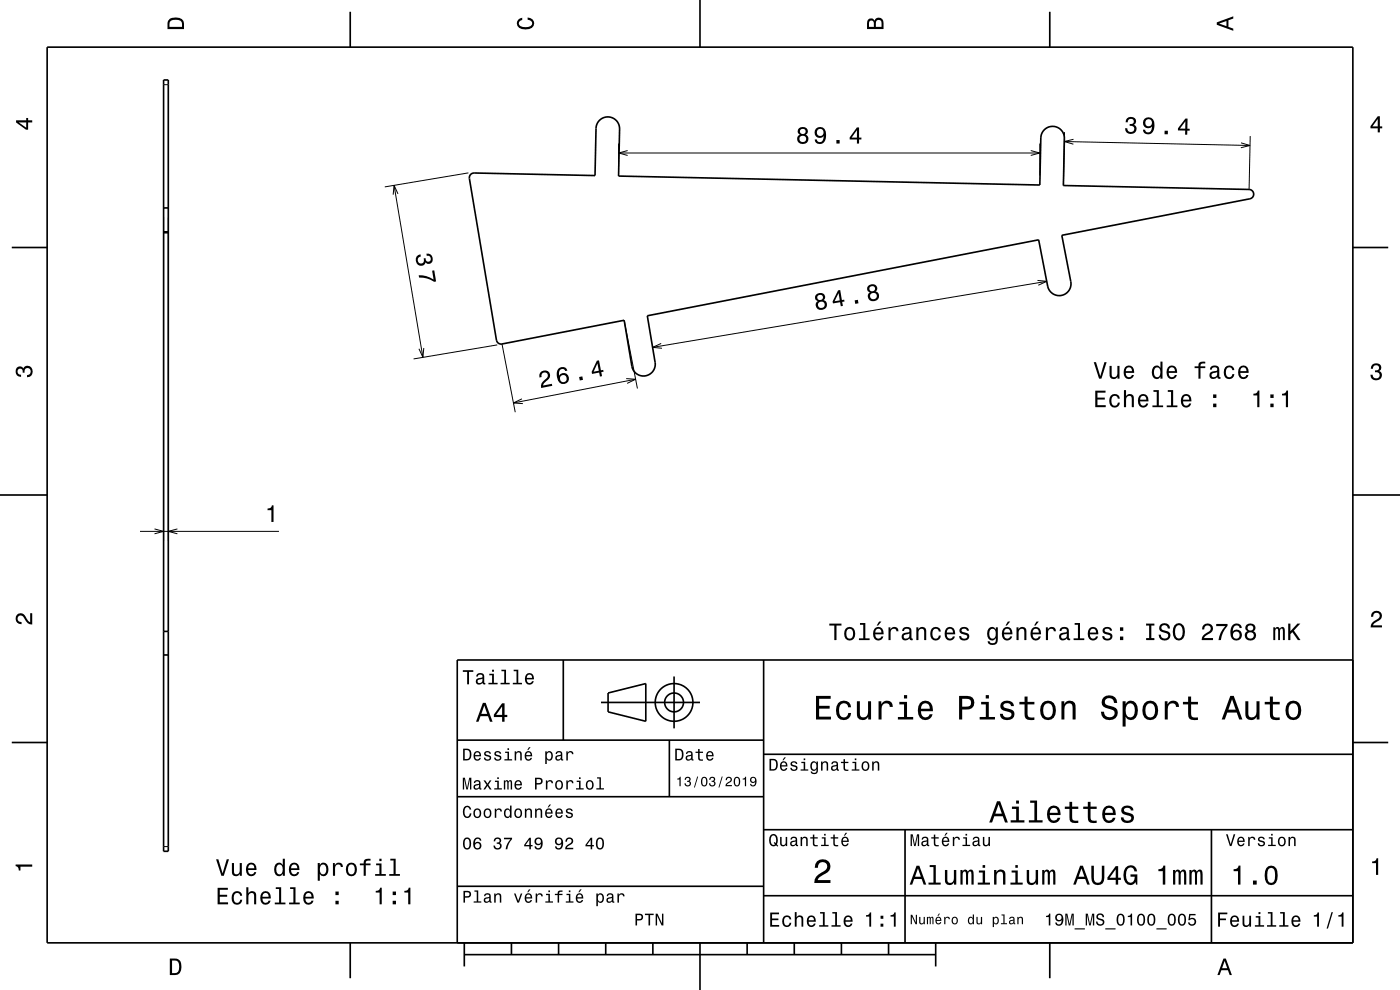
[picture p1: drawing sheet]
<svg xmlns="http://www.w3.org/2000/svg" width="297mm" height="210mm" viewBox="0 0 297 210" stroke-linecap="round" stroke-linejoin="round" font-family="sans-serif">
<g fill="none" stroke="#000" stroke-width=".21">
<path d="M34.7 18h1M83.6 39.3l6.1 36.5M99.4 36.7l-17.8 2.9M131.2 30.5v4.8M131.2 32.5h89.4M133.2 31.9l-2 .6 2 .5M218.7 31.9l1.9 .6-1.9 .5M220.6 30.5v6.7M225.8 30l39.4 .9M225.8 28l-.2 11.4M227.7 29.5l-1.9 .5 1.9 .6M263.3 30.3l1.9 .6-2 .4"/>
<path d="M265.2 28.9l-.2 11.3M34.7 46.1v68.6M34.7 49.1h1M35.7 46.1v68.6M84.4 41.1l-.8-1.8-.2 2M220.1 59.5l2 .2-1.8 .8M222.1 59.7l-83.7 14M89.9 73.8l-.2 2-.8-1.8M105.5 73.2l-17.8 2.9M106.5 73l2.8 14.4M132.4 67.9l2.8 14.5M140.3 72.9l-1.9 .8 2 .2"/>
<path d="M110.7 84.6l-1.8 .9 2 .1M132.8 80.3l2 .1-1.8 .9M134.8 80.4l-25.9 5.1M29.7 112.7h29.5M32.8 112.2l1.9 .5-1.9 .5M37.6 112.2l-1.9 .5 1.9 .5M34.7 179.6h1"/>
</g>
<g fill="none" stroke="#000" stroke-width=".35">
<path d="M10 10h277v190h-277zM34.7 17h1v163.6h-1zM74.3 2.5v7.5M148.5 0v10M222.7 2.5v7.5M99.9 36.9l.7-.2 25.6 .5 .2-10a2.5 2.5 0 0 1 2.6-2.4 2.5 2.5 0 0 1 2.4 2.6l-.2 9.9 89.4 1.9 .2-10a2.5 2.5 0 0 1 2.6-2.4 2.5 2.5 0 0 1 2.4 2.6l-.2 10 39.4 .8a1 1 0 0 1 1 .9 1 1 0 0 1-.8 1.1l-39.9 7.7 1.9 9.8a2.5 2.5 0 0 1-2 3 2.5 2.5 0 0 1-3-2l-1.9-9.8-83 16.1 1.7 9.8a2.5 2.5 0 0 1-2.1 2.9 2.5 2.5 0 0 1-2.9-2l-1.6-9.8-25.9 5.1-.6-.1-.4-.3-.2-.4-5.7-34.4v-.4zM2.5 52.5h7.5M34.7 49.4h1M34.7 44.1h1M287 52.5h7.5M0 105h10M287 105h10"/>
<path d="M34.7 138.9h1M34.7 133.9h1M119.5 140v17M162 140v60M287 140h-190v60M2.5 157.5h7.5M97 157h65M127.5 149h21M129 147l8-2v8l-8-2zM142 157v12M143 143.5v11M287 157.5h7.5"/>
<path d="M97 169h65M162 176h125M162 160h125M192 176v24M257 176v24M97 188h65M162 190h125M74.3 200v7.5M98.5 202.5h100M98.5 200v5M108.5 200v2.5M118.5 200v2.5"/>
<path d="M128.5 200v2.5M138.5 200v2.5M148.5 200v10M158.5 200v2.5M168.5 200v2.5M178.5 200v2.5M188.5 200v2.5M198.5 200v5M222.7 200v7.5"/>
<circle cx="143" cy="149" r="2"/>
<circle cx="143" cy="149" r="4"/>
</g>
<g fill="#000">
<path d="M36 4a2.18 2.18 0 0 0-.5 2.2h3.5v-1.2a1.43 1.43 0 0 0-1.7-1.3zM36.3 4.4a2.15 2.15 0 0 1 2.2 .3l.1 1h-2.6v-1z" fill-rule="evenodd"/>
<path d="M109.9 4.2l.9-.4v.4a.7 .7 0 0 0-.7 .5 .7 .7 0 0 0 .3 .8 1.7 1.7 0 0 0 2.5-.5 .9 .9 0 0 0-1-.8v-.5a1.24 1.24 0 0 1 1.4 1.1 1.24 1.24 0 0 1-1 1.4 2.22 2.22 0 0 1-2.5-.7l-.2-.5z" fill-rule="evenodd"/>
<path d="M184.2 4.2l-.3 .7v1.3h3.5v-1.3a.98 .98 0 0 0-.7-1.1 .98 .98 0 0 0-1.2 .6 .84 .84 0 0 0-1.3-.2zM184.5 4.5a.54 .54 0 0 1 .6-.1 .54 .54 0 0 1 .3 .6v.7h-1zM185.9 4.4a.62 .62 0 0 1 .8-.1 .62 .62 0 0 1 .3 .6v.8h-1.2z" fill-rule="evenodd"/>
<path d="M258.1 4.7v.6l3.5 1.2v-.4l-1-.4v-1.4l1-.4v-.4zM258.6 5l1.6-.5v1z" fill-rule="evenodd"/>
<path d="M3.4 25.5v.5l2.1 1.5h.5v-1.5h.8v-.5h-.8v-.5h-.4v.5zM4 26h1.6v1.1z" fill-rule="evenodd"/>
<path d="M169.5 27.2a.84 .84 0 0 0 .2 1.4 1.11 1.11 0 0 0-.4 1.5 1.11 1.11 0 0 0 1.5 .4 1.03 1.03 0 0 0 .7-.9 1.03 1.03 0 0 0-.6-1 .89 .89 0 0 0 .4-1.1 .89 .89 0 0 0-1-.6zM169.6 29.5a.71 .71 0 0 1 1.4 0 .71 .71 0 0 1-1.4 0zM169.7 27.9a.6 .6 0 0 1 1.2 0 .6 .6 0 0 1-1.2 0zM173.1 27.3a1.15 1.15 0 0 0 0 1.6 1.15 1.15 0 0 0 1.7 0 1.02 1.02 0 0 1-.9 1.2 .56 .56 0 0 1-.6-.5h-.5a1.18 1.18 0 0 0 1.3 .9 1.18 1.18 0 0 0 1.1-1.1 1.76 1.76 0 0 0-1.2-2.5zM173.3 28.1a.75 .75 0 0 1 1.5 0 .75 .75 0 0 1-1.5 0zM177.4 29.7v.8h.7v-.8zM181.8 27l-1.5 2.1v.5h1.5v.9h.4v-.9h.5v-.4h-.5v-2.2zM181.8 27.6v1.6h-1.1z" fill-rule="evenodd"/>
<path d="M239.1 25.1l-.3 .8h.4a.62 .62 0 0 1 .4-.7 .62 .62 0 0 1 .8 .3 .62 .62 0 0 1-.3 .8h-.4v.4a.72 .72 0 0 1 .9 .5 .72 .72 0 0 1-.5 .9 .72 .72 0 0 1-.9-.6l-.1-.3h-.4a1.18 1.18 0 0 0 1.5 1.2 1.18 1.18 0 0 0 .6-1.8l-.2-.1a.91 .91 0 0 0 .4-1.1 .91 .91 0 0 0-1.1-.6zM242.8 25.2a1.15 1.15 0 0 0-.1 1.7 1.15 1.15 0 0 0 1.7-.1 1.02 1.02 0 0 1-.8 1.3 .56 .56 0 0 1-.7-.6h-.4a1.18 1.18 0 0 0 1.2 1 1.18 1.18 0 0 0 1.1-1.1 1.76 1.76 0 0 0-1.1-2.5zM243 26a.74 .74 0 0 1 1.4 0 .74 .74 0 0 1-1.4 0zM247.1 27.7l-.1 .8h.7l.1-.8zM251.5 25.1l-1.6 2.1v.5h1.5v.9h.5v-.9h.5v-.4h-.5v-2.1zM251.5 25.7l-.1 1.6h-1.1z" fill-rule="evenodd"/>
<path d="M292.3 24.7l-1.6 2.1v.4h1.6v.9h.4v-.9h.5v-.4h-.5v-2.1zM292.3 25.2v1.6h-1.1z" fill-rule="evenodd"/>
<path d="M88.4 54.4a1.18 1.18 0 0 0 .1 1.7 1.18 1.18 0 0 0 1.7-.2l.1-.2a.9 .9 0 0 0 1.1 .1 .9 .9 0 0 0 .4-1.1 1.05 1.05 0 0 0-1.3-.9v.5a.62 .62 0 0 1 .8 .2 .62 .62 0 0 1-.1 .8 .62 .62 0 0 1-.8-.1l-.1-.5-.4 .1a.72 .72 0 0 1-.3 1 .72 .72 0 0 1-1-.3 .72 .72 0 0 1 .4-1l.3-.1-.1-.4zM88.8 58.4l.1 .5a5.3 5.3 0 0 1 3.2 .9l.4-.1-.4-2.4-.4 .1 .3 1.9a5.2 5.2 0 0 0-3.2-.9z" fill-rule="evenodd"/>
<path d="M173.1 62.5a.84 .84 0 0 0 .4 1.4 1.11 1.11 0 0 0-.2 1.6 1.11 1.11 0 0 0 1.6 .1 1.03 1.03 0 0 0 .5-1.1 1.03 1.03 0 0 0-.7-.8 .89 .89 0 0 0 .2-1.2 .89 .89 0 0 0-1.1-.3zM173.5 64.7a.71 .71 0 0 1 1.4 0 .71 .71 0 0 1-1.4 0zM173.4 63.1a.6 .6 0 0 1 1.2 0 .6 .6 0 0 1-1.2 0zM177.8 61.6l-1.2 2.3 .1 .5 1.5-.3 .2 .9 .4-.1-.1-.9h.5l-.1-.4h-.5l-.4-2.1zM177.9 62.2l.3 1.5-1.1 .2zM181.3 63.7l.1 .8 .7-.2-.1-.7zM184.1 60.7a.83 .83 0 0 0 .4 1.3 1.11 1.11 0 0 0-.1 1.6 1.11 1.11 0 0 0 1.6 .1 1.03 1.03 0 0 0 .5-1 1.03 1.03 0 0 0-.7-.9 .89 .89 0 0 0 .2-1.1 .89 .89 0 0 0-1.1-.4zM184.6 62.8a.71 .71 0 0 1 1.4 0 .71 .71 0 0 1-1.4 0zM184.4 61.3a.6 .6 0 0 1 1.2 0 .6 .6 0 0 1-1.2 0z" fill-rule="evenodd"/>
<path d="M232 76.8l1.2 3.5h.5l1.1-3.5h-.5l-.9 3-.9-3zM235.4 77.6v1.8a.89 .89 0 0 0 .6 1 .89 .89 0 0 0 1.1-.5v.4h.4v-2.7h-.5v1.6a.65 .65 0 0 1-.3 .8 .65 .65 0 0 1-.8-.3l-.1-2.1zM238.7 77.9a1.54 1.54 0 0 0 .8 2.5 1.07 1.07 0 0 0 1.1-.9h-.5l-.2 .4-.4 .1a.76 .76 0 0 1-.7-.9h1.8a1.16 1.16 0 0 0-.5-1.4 1.16 1.16 0 0 0-1.4 .2zM239 78.1a.66 .66 0 0 1 .8-.1 .66 .66 0 0 1 .3 .7h-1.3zM244.6 77.9a1.58 1.58 0 0 0 .8 2.5l.4-.1 .4-.4v.4h.4v-3.6h-.4v1.3a.89 .89 0 0 0-1.6-.1zM245 78.2a.62 .62 0 0 1 .7-.3 .62 .62 0 0 1 .4 .6 1.12 1.12 0 0 1-.6 1.5 1.19 1.19 0 0 1-.5-1.8zM247.8 77.9a1.54 1.54 0 0 0 .8 2.5 1.06 1.06 0 0 0 1.1-.9h-.5l-.2 .4-.4 .1a.76 .76 0 0 1-.7-.9h1.8a1.16 1.16 0 0 0-.5-1.4 1.16 1.16 0 0 0-1.4 .2zM248.1 78.1a.66 .66 0 0 1 .8-.1 .66 .66 0 0 1 .4 .7h-1.4zM253.4 77.7v.4h.8v2.2h.5v-2.2h1v-.4h-1v-.4l.3-.2h.7v-.4a1.04 1.04 0 0 0-1.5 .8v.2zM256.9 77.8l-.2 .6h.4a.55 .55 0 0 1 .7-.5 .55 .55 0 0 1 .3 .7l-.2 .1a1 1 0 0 0-1 .2 1 1 0 0 0-.3 1 .93 .93 0 0 0 1.7 .1l.1 .3h.5v-.3l-.2-.1v-1.6a1.02 1.02 0 0 0-.7-.8 1.02 1.02 0 0 0-1.1 .3zM257.1 79.3l1.1-.4a.77 .77 0 0 1-.2 .9 .77 .77 0 0 1-.9 .1l-.1-.3zM259.9 77.9a1.53 1.53 0 0 0 .9 2.5 1.06 1.06 0 0 0 1.1-1h-.5a.67 .67 0 0 1-.6 .6 .67 .67 0 0 1-.7-.6 1.12 1.12 0 0 1 .7-1.5 .59 .59 0 0 1 .6 .6h.5a1.09 1.09 0 0 0-.8-.9 1.09 1.09 0 0 0-1.2 .3zM263 77.9a1.54 1.54 0 0 0 .8 2.5 1.06 1.06 0 0 0 1-.9h-.4l-.2 .4-.4 .1a.76 .76 0 0 1-.7-.9h1.8a1.16 1.16 0 0 0-.5-1.4 1.16 1.16 0 0 0-1.4 .2zM263.3 78.1a.66 .66 0 0 1 .8-.1 .66 .66 0 0 1 .3 .7h-1.3z" fill-rule="evenodd"/>
<path d="M291.1 77.4a1.08 1.08 0 0 1 1.4-.2 1.08 1.08 0 0 1 .4 1.2l-.3 .3a1.06 1.06 0 0 1 .5 1.3 1.06 1.06 0 0 1-1.2 .7 1.1 1.1 0 0 1-1.2-1.2h.5a.71 .71 0 0 0 1 .8 .71 .71 0 0 0 .1-1.3h-.6v-.4a.61 .61 0 0 0 .8-.3 .61 .61 0 0 0-.2-.8 .61 .61 0 0 0-.9 .2l-.1 .5h-.5z" fill-rule="evenodd"/>
<path d="M3.6 78a.86 .86 0 0 1 1.4 .2 1.06 1.06 0 0 1 1.2-.6 1.06 1.06 0 0 1 .7 1.2 1.1 1.1 0 0 1-1.2 1.2v-.4a.71 .71 0 0 0 .8-1 .71 .71 0 0 0-1.3-.1v.6h-.4a.61 .61 0 0 0-.3-.8 .61 .61 0 0 0-.8 .2 .61 .61 0 0 0 .2 .8l.6 .2v.4a1.15 1.15 0 0 1-1.2-.6 1.15 1.15 0 0 1 .3-1.3z" fill-rule="evenodd"/>
<path d="M114.6 79.1l-.2 1 .5-.1a.71 .71 0 0 1 .3-.9 .71 .71 0 0 1 1 .3 .71 .71 0 0 1-.4 .9 1.79 1.79 0 0 0-1 2l2.4-.5-.1-.4-1.9 .4a2.21 2.21 0 0 1 1.2-1.4 1.13 1.13 0 0 0-.2-1.7 1.13 1.13 0 0 0-1.6 .4zM118.6 78.1a2.24 2.24 0 0 0 .6 3.3 1.16 1.16 0 0 0 1.4-.6 1.16 1.16 0 0 0-.5-1.5 1.16 1.16 0 0 0-1.5 .4 1.03 1.03 0 0 1 .6-1.4 .58 .58 0 0 1 .7 .4l.5-.1a1.1 1.1 0 0 0-1.8-.5zM118.7 80.3a.75 .75 0 0 1 1.5 0 .75 .75 0 0 1-1.5 0zM122.9 80l.1 .7 .7-.1-.2-.8zM126.6 76.5l-1.1 2.4 .1 .4 1.5-.3 .2 .9 .4-.1-.1-.9 .4-.1v-.3h-.5l-.4-2.1zM126.7 77.1l.3 1.5-1.1 .2z" fill-rule="evenodd"/>
<path d="M232.4 82.9v3.5h2.2v-.5h-1.8v-1.1h1.6v-.5h-1.6v-1h1.7v-.4zM235.6 84a1.53 1.53 0 0 0 .9 2.5 1.06 1.06 0 0 0 1.1-1.1h-.5a.67 .67 0 0 1-.6 .7 .67 .67 0 0 1-.7-.6 1.12 1.12 0 0 1 .7-1.5 .59 .59 0 0 1 .6 .6h.5a1.09 1.09 0 0 0-.8-1 1.09 1.09 0 0 0-1.2 .4zM238.4 82.8v3.6h.5v-1.6a.63 .63 0 0 1 .4-.8 .63 .63 0 0 1 .8 .4v2h.4v-1.8a.88 .88 0 0 0-.6-1 .88 .88 0 0 0-1 .5v-1.3zM241.7 84a1.55 1.55 0 0 0 .8 2.5 1.07 1.07 0 0 0 1.1-.9h-.4l-.3 .3-.3 .2a.76 .76 0 0 1-.7-1h1.7a1.17 1.17 0 0 0-.5-1.3 1.17 1.17 0 0 0-1.4 .2zM242.1 84.2a.66 .66 0 0 1 .8-.2 .66 .66 0 0 1 .3 .8h-1.3zM244.7 82.8v.3h.7v2.9h-.9v.4h2.2v-.4h-.9v-3.2zM247.7 82.8v.3h.7v2.9h-.9v.4h2.3v-.4h-.9v-3.2zM250.8 84a1.55 1.55 0 0 0 .8 2.5 1.07 1.07 0 0 0 1.1-.9h-.4l-.3 .3-.3 .2a.76 .76 0 0 1-.7-1h1.7a1.17 1.17 0 0 0-.4-1.3 1.17 1.17 0 0 0-1.5 .2zM251.2 84.2a.66 .66 0 0 1 .8-.2 .66 .66 0 0 1 .3 .8h-1.3zM257.4 85.6v.8h.6v-.8zM257.4 83.7v.7h.6v-.7z" fill-rule="evenodd"/>
<path d="M265.9 83.5v.4h.8v2.5h.5v-3.6h-.4a.78 .78 0 0 1-.9 .7zM269.5 85.6v.8h.7v-.8zM269.5 83.7v.7h.7v-.7zM272 83.5v.4h.8v2.5h.4v-3.6h-.3a.77 .77 0 0 1-.9 .7z" fill-rule="evenodd"/>
<path d="M56.8 107.9a.77 .77 0 0 0 .9-.7h.3v3.5h-.4v-2.5h-.8z" fill-rule="evenodd"/>
<path d="M3.6 130.4a1.22 1.22 0 0 1 2 .7l.4 .6 .4 .3v-1.9h.4v2.4a1.8 1.8 0 0 1-1.7-1.4 .71 .71 0 0 0-.9-.5 .71 .71 0 0 0-.5 .8 .71 .71 0 0 0 .9 .5v.5a1.18 1.18 0 0 1-1.2-.7 1.18 1.18 0 0 1 .2-1.3z" fill-rule="evenodd"/>
<path d="M175.9 132.3v.4h1.1v3.1h.5v-3.1h1v-.4zM179.4 133.4a1.53 1.53 0 0 0 .9 2.5 1.48 1.48 0 0 0 1.1-1.5 1.48 1.48 0 0 0-1.1-1.4l-.5 .1zM179.7 133.6a.67 .67 0 0 1 .7-.2 .67 .67 0 0 1 .5 .6 1.11 1.11 0 0 1-.6 1.5 1.17 1.17 0 0 1-.6-1.9zM182.4 132.2v.3h.7v2.9h-.9v.4h2.3v-.4h-.9v-3.2zM186.5 131.8l-.5 .9h.3l.7-.9zM185.5 133.4a1.54 1.54 0 0 0 .8 2.5 1.06 1.06 0 0 0 1.1-.9h-.4l-.3 .4-.3 .1a.76 .76 0 0 1-.7-.9h1.7a1.16 1.16 0 0 0-.4-1.4 1.16 1.16 0 0 0-1.5 .2zM185.9 133.6a.66 .66 0 0 1 .8-.2 .66 .66 0 0 1 .3 .8h-1.3zM188.5 133.1v2.7h.4v-1.6a.66 .66 0 0 1 .4-.8 .66 .66 0 0 1 .8 .3l.1 .2h.4a.89 .89 0 0 0-.7-.9 .89 .89 0 0 0-1 .5v-.4zM191.6 133.2l-.2 .7h.4a.55 .55 0 0 1 .7-.6 .55 .55 0 0 1 .3 .8l-.2 .1a1 1 0 0 0-1 .2 1 1 0 0 0-.3 1 .93 .93 0 0 0 1.7 0l.1 .3 .5 .1v-.4h-.2v-1.6a1.02 1.02 0 0 0-1.8-.6zM191.8 134.7l1.1-.3a.77 .77 0 0 1-.2 .9 .77 .77 0 0 1-.9 .1zM194.4 133.1v2.7h.4v-1.6a.63 .63 0 0 1 .6-.8 .63 .63 0 0 1 .7 .7v1.7h.4v-1.8a.89 .89 0 0 0-.6-1 .89 .89 0 0 0-1.1 .5v-.4zM197.7 133.4a1.53 1.53 0 0 0 .8 2.5 1.06 1.06 0 0 0 1.1-1.1h-.4a.67 .67 0 0 1-.7 .7 .67 .67 0 0 1-.7-.6 1.12 1.12 0 0 1 .7-1.5 .59 .59 0 0 1 .7 .6h.4a1.09 1.09 0 0 0-.8-1 1.09 1.09 0 0 0-1.1 .4zM200.7 133.4a1.54 1.54 0 0 0 .8 2.5 1.06 1.06 0 0 0 1.1-.9h-.5l-.2 .4-.4 .1a.76 .76 0 0 1-.6-.9h1.7a1.16 1.16 0 0 0-.5-1.4 1.16 1.16 0 0 0-1.4 .2zM201 133.6a.66 .66 0 0 1 .8-.2 .66 .66 0 0 1 .4 .8h-1.3zM203.8 133.2a.75 .75 0 0 0-.2 .8 .75 .75 0 0 0 .7 .5l.9 .4a.63 .63 0 0 1-.6 .6 .63 .63 0 0 1-.7-.6h-.4a1.07 1.07 0 0 0 1.2 1 1.07 1.07 0 0 0 .9-1.2l-.4-.4-1.1-.3a.54 .54 0 0 1 .4-.7 .54 .54 0 0 1 .6 .5h.5a1.03 1.03 0 0 0-.7-.9 1.03 1.03 0 0 0-1.1 .3zM209.7 133.4a1.57 1.57 0 0 0 .8 2.5l.4-.2 .4-.3a.73 .73 0 0 1-.4 1 .73 .73 0 0 1-.9-.4h-.5a1.1 1.1 0 0 0 1.3 .9 1.1 1.1 0 0 0 .9-1.2v-2.6h-.4v.4l-.4-.4a.9 .9 0 0 0-1.2 .3zM210 133.6a.63 .63 0 0 1 .7-.2 .63 .63 0 0 1 .5 .6 1.11 1.11 0 0 1-.7 1.5 1.2 1.2 0 0 1-.5-1.9zM213.8 131.8l-.5 .9h.3l.7-.9zM212.8 133.4a1.54 1.54 0 0 0 .8 2.5 1.07 1.07 0 0 0 1.1-.9h-.4l-.2 .4-.4 .1a.76 .76 0 0 1-.7-.9h1.8a1.17 1.17 0 0 0-.5-1.4 1.17 1.17 0 0 0-1.5 .2zM213.2 133.6a.66 .66 0 0 1 .8-.2 .66 .66 0 0 1 .3 .8h-1.3zM215.6 133.1v2.7h.5v-1.6a.63 .63 0 0 1 .4-.8 .63 .63 0 0 1 .8 .4v2h.4v-1.8a.89 .89 0 0 0-.6-1 .89 .89 0 0 0-1 .5v-.4zM219.9 131.8l-.5 .9h.3l.7-.9zM218.9 133.4a1.55 1.55 0 0 0 .8 2.5 1.07 1.07 0 0 0 1.1-.9h-.4l-.3 .4-.3 .1a.76 .76 0 0 1-.7-.9h1.7a1.17 1.17 0 0 0-.4-1.4 1.17 1.17 0 0 0-1.5 .2zM219.3 133.6a.66 .66 0 0 1 .8-.2 .66 .66 0 0 1 .3 .8h-1.3zM221.9 133.1v2.7h.4v-1.6a.66 .66 0 0 1 .4-.8 .66 .66 0 0 1 .8 .3l.1 .2h.4a.89 .89 0 0 0-.7-.9 .89 .89 0 0 0-1 .5v-.4zM225 133.2l-.2 .7h.4a.55 .55 0 0 1 .7-.6 .55 .55 0 0 1 .3 .8l-.2 .1a1 1 0 0 0-1 .2 1 1 0 0 0-.3 1 .93 .93 0 0 0 1.7 0l.1 .3 .5 .1v-.4h-.2v-1.6a1.02 1.02 0 0 0-.7-.8 1.02 1.02 0 0 0-1.1 .2zM225.2 134.7l1.1-.3a.77 .77 0 0 1-.2 .9 .77 .77 0 0 1-.9 .1l-.1-.4zM228 132.2v.3h.7v2.9h-.9v.4h2.2v-.4h-.9v-3.2zM231.1 133.4a1.54 1.54 0 0 0 .8 2.5 1.06 1.06 0 0 0 1-.9h-.4l-.2 .4-.4 .1a.76 .76 0 0 1-.7-.9h1.8a1.16 1.16 0 0 0-.5-1.4 1.16 1.16 0 0 0-1.4 .2zM231.4 133.6a.66 .66 0 0 1 .8-.2 .66 .66 0 0 1 .3 .8h-1.3zM234.1 133.2a.75 .75 0 0 0-.2 .8 .75 .75 0 0 0 .8 .5l.8 .4a.63 .63 0 0 1-.6 .6 .63 .63 0 0 1-.6-.6h-.5a1.07 1.07 0 0 0 1.2 1 1.07 1.07 0 0 0 .9-1.2l-.4-.4-1.1-.3a.54 .54 0 0 1 .5-.7 .54 .54 0 0 1 .6 .5h.4a1.03 1.03 0 0 0-.7-.9 1.03 1.03 0 0 0-1.1 .3zM237.6 135v.8h.7v-.8zM237.6 133.1v.7h.7v-.7zM243.1 132.3v.4h.7v2.7h-.7v.4h1.8v-.4h-.7v-2.7h.7v-.4zM246.2 132.5a.97 .97 0 0 0-.3 1.1 .97 .97 0 0 0 1 .6 .77 .77 0 0 1 .9 .9 .84 .84 0 0 1-1 .3 .84 .84 0 0 1-.5-.8h-.5a1.21 1.21 0 0 0 1.5 1.3 1.21 1.21 0 0 0 .7-1.8l-.8-.3a.72 .72 0 0 1-.8-.6 .7 .7 0 0 1 .7-.6 .7 .7 0 0 1 .7 .7h.4a1.17 1.17 0 0 0-.7-1.1 1.17 1.17 0 0 0-1.3 .3zM249.1 132.7a2.52 2.52 0 0 0 .5 3.1 1.21 1.21 0 0 0 1.7-1 1.94 1.94 0 0 0-.9-2.6l-.9 .1zM249.8 132.7l.3-.1a1.7 1.7 0 0 1 .3 2.8h-.3a1.12 1.12 0 0 1-.8-1.4v-.6zM255.3 132.6l-.3 .9h.5a.7 .7 0 0 1 .5-.8 .7 .7 0 0 1 .8 .5 .7 .7 0 0 1-.5 .8 1.8 1.8 0 0 0-1.4 1.8h2.4v-.5h-1.9a2.19 2.19 0 0 1 1.5-1.1 1.13 1.13 0 0 0 .1-1.7 1.13 1.13 0 0 0-1.7 .1zM258 132.4v.4h1.9a5.2 5.2 0 0 0-1.4 3h.5a5.3 5.3 0 0 1 1.4-3v-.4zM261.6 132.5a2.4 2.4 0 0 0 .1 3.3 1.16 1.16 0 0 0 1.6-.4 1.16 1.16 0 0 0-.2-1.5 1.16 1.16 0 0 0-1.6 0 1.02 1.02 0 0 1 .8-1.2 .58 .58 0 0 1 .7 .5h.4a1.12 1.12 0 0 0-.7-.9 1.12 1.12 0 0 0-1.1 .2zM261.5 134.7a.75 .75 0 0 1 1.5 0 .75 .75 0 0 1-1.5 0zM264.5 132.5a.84 .84 0 0 0 .1 1.4 1.11 1.11 0 0 0-.4 1.5 1.11 1.11 0 0 0 1.6 .4 1.03 1.03 0 0 0 .7-.9 1.03 1.03 0 0 0-.6-1 .89 .89 0 0 0 .4-1.1 .89 .89 0 0 0-1-.5zM264.5 134.8a.75 .75 0 0 1 1.5 0 .75 .75 0 0 1-1.5 0zM264.7 133.2a.59 .59 0 0 1 1.1 0 .59 .59 0 0 1-1.1 0zM270.1 133.1v2.7h.4v-1.8l.2-.6h.3l.1 .2 .1 2.2h.3l.1-2.1 .3-.4 .2 .2 .1 .4v1.9h.4v-1.9a.69 .69 0 0 0-.6-.9l-.5 .4-.2-.3-.3-.1-.5 .4v-.3zM273.3 132.3v3.5h.4v-1.3l.5-.4 1.1 1.7h.6l-1.4-2 1.4-1.5h-.7l-1.5 1.6v-1.6z" fill-rule="evenodd"/>
<path d="M291.2 129.9a1.18 1.18 0 0 1 1.9 .3 1.18 1.18 0 0 1-1 1.7l-.5 .3-.3 .5h1.9v.4h-2.4a1.8 1.8 0 0 1 1.4-1.8 .71 .71 0 0 0 .5-.8 .71 .71 0 0 0-.9-.5 .71 .71 0 0 0-.5 .8h-.4z" fill-rule="evenodd"/>
<path d="M98.2 158.8v2.5h.9a1.37 1.37 0 0 0 .7-2.2 1.56 1.56 0 0 0-1.6-.3zM98.6 159.1a.98 .98 0 0 1 1.1 .7 .98 .98 0 0 1-.6 1.2h-.5zM100.7 159.6a1.04 1.04 0 0 0-.2 1.2 1.04 1.04 0 0 0 1 .5l.5-.5h-.3l-.4 .3a.54 .54 0 0 1-.5-.7h1.3a.83 .83 0 0 0-.4-.9 .83 .83 0 0 0-1 .1zM100.9 159.7l.2-.1a.47 .47 0 0 1 .5 .1 .47 .47 0 0 1 .1 .5h-.9zM102.9 159.5l-.2 .1a.69 .69 0 0 0 .9 .9l.2 .1a.43 .43 0 0 1-.4 .5 .43 .43 0 0 1-.4-.4h-.3a.74 .74 0 0 0 .9 .7 .74 .74 0 0 0 .5-1l-1-.4a.38 .38 0 0 1 .3-.5 .38 .38 0 0 1 .4 .4h.3a.78 .78 0 0 0-1.2-.4zM105.1 159.5l-.2 .1a.69 .69 0 0 0 .9 .9l.2 .1a.43 .43 0 0 1-.4 .5 .43 .43 0 0 1-.5-.4h-.3a.74 .74 0 0 0 .9 .7 .74 .74 0 0 0 .5-1l-.9-.4a.38 .38 0 0 1 .3-.5 .38 .38 0 0 1 .4 .4h.3a.77 .77 0 0 0-1.2-.4zM107.2 159.4v.3h.5v1.3h-.7v.3h1.6v-.3h-.6v-1.6zM107.7 158.7v.4h.3v-.4zM109.2 159.4v1.9h.3v-1.1a.45 .45 0 0 1 .4-.6 .45 .45 0 0 1 .5 .5v1.2h.3v-1.3a.63 .63 0 0 0-.5-.7 .63 .63 0 0 0-.7 .4v-.3zM112.2 158.5l-.4 .6h.3l.5-.6zM111.5 159.6a1.04 1.04 0 0 0-.2 1.2 1.04 1.04 0 0 0 1.1 .5l.5-.5h-.3l-.5 .3a.54 .54 0 0 1-.5-.7h1.3a.83 .83 0 0 0-.4-.9 .83 .83 0 0 0-1 .1zM111.8 159.7l.1-.1a.48 .48 0 0 1 .5 .1 .48 .48 0 0 1 .2 .5h-1zM115.7 159.4v2.7h.3v-1.1a.66 .66 0 0 0 .7 .4 .66 .66 0 0 0 .5-.6 .91 .91 0 0 0 0-1.1 .91 .91 0 0 0-1-.3l-.2 .3v-.3zM116.1 159.8a.45 .45 0 0 1 .5-.2 .45 .45 0 0 1 .3 .4 .65 .65 0 0 1 .1 .8 .65 .65 0 0 1-.7 .2 .98 .98 0 0 1-.2-1.2zM118.1 159.5l-.2 .4h.3a.39 .39 0 0 1 .4-.3 .39 .39 0 0 1 .3 .5h-.1a.65 .65 0 0 0-1 .4 .65 .65 0 0 0 .6 .9l.6-.3 .1 .2h.4v-.2l-.2-.1v-1.1a.72 .72 0 0 0-.5-.6 .72 .72 0 0 0-.7 .2zM118.2 160.6l.8-.3a.55 .55 0 0 1-.2 .7 .55 .55 0 0 1-.6 0zM120.1 159.4v1.9h.4v-1.1a.47 .47 0 0 1 .2-.6 .47 .47 0 0 1 .6 .2v.2h.4a.64 .64 0 0 0-.5-.7 .64 .64 0 0 0-.8 .4v-.3z" fill-rule="evenodd"/>
<path d="M98.2 142.2v.3h.9v2.7h.4v-2.7h.9v-.3zM101.3 143l-.3 .5h.4a.47 .47 0 0 1 .5-.4 .47 .47 0 0 1 .4 .6l-.2 .1a.84 .84 0 0 0-1 .2 .84 .84 0 0 0 0 1.1 .9 .9 0 0 0 1.3-.2l.1 .2 .5 .1v-.3l-.3-.1v-1.3a.87 .87 0 0 0-1.4-.5zM101.4 144.3l.9-.3a.66 .66 0 0 1-.1 .7 .66 .66 0 0 1-.8 .1zM103.8 142.9v.3h.6v1.6h-.8v.4h2v-.4h-.8v-1.9zM104.4 142.1v.4h.4v-.4zM106.4 142.1v.3h.6v2.4h-.8v.4h1.9v-.4h-.7v-2.7zM109 142.1v.3h.6v2.4h-.8v.4h1.9v-.4h-.7v-2.7zM111.6 143.1a1.32 1.32 0 0 0 .7 2.1 .9 .9 0 0 0 .9-.7h-.3l-.2 .3-.4 .1a.65 .65 0 0 1-.6-.8h1.6a1 1 0 0 0-.4-1.2 1 1 0 0 0-1.3 .2zM111.9 143.3a.57 .57 0 0 1 .7-.1 .57 .57 0 0 1 .3 .6h-1.2z" fill-rule="evenodd"/>
<path d="M102.4 149.1l-1.4 4h.5l.4-1.2h1.6l.4 1.2h.6l-1.5-4zM102.7 149.7l.7 1.7h-1.3zM106.5 149.2l-1.7 2.4v.5h1.7v1h.5v-1h.6v-.5h-.6v-2.4zM106.5 149.9v1.7h-1.3z" fill-rule="evenodd"/>
<path d="M143.2 158.8v2.5h.9a1.37 1.37 0 0 0 .7-2.2 1.56 1.56 0 0 0-1.6-.3zM143.6 159.1a.98 .98 0 0 1 1.1 .7 .98 .98 0 0 1-.6 1.2h-.5zM145.7 159.5l-.2 .4h.3a.39 .39 0 0 1 .5-.3 .39 .39 0 0 1 .3 .5h-.2a.65 .65 0 0 0-.9 .4 .65 .65 0 0 0 .5 .9l.7-.3v.2h.4v-.2l-.1-.1-.1-1.1a.73 .73 0 0 0-.4-.6 .73 .73 0 0 0-.8 .2zM145.8 160.6l.8-.3a.55 .55 0 0 1-.1 .7 .55 .55 0 0 1-.7 0zM148.1 158.9v.5h-.5v.3h.5v1.3a.75 .75 0 0 0 1 .4v-.3a.48 .48 0 0 1-.7-.3v-1.1h.7v-.3h-.7v-.5zM150 159.6a1.04 1.04 0 0 0-.2 1.2 1.04 1.04 0 0 0 1.1 .5l.5-.5h-.4l-.4 .3a.54 .54 0 0 1-.5-.7h1.3a.83 .83 0 0 0-.4-.9 .83 .83 0 0 0-1 .1zM150.3 159.7l.1-.1a.48 .48 0 0 1 .5 .1 .48 .48 0 0 1 .2 .5h-1z" fill-rule="evenodd"/>
<path d="M173.1 147.6v5h3.2v-.6h-2.5v-1.7h2.2v-.6h-2.2v-1.5h2.4v-.6zM177.8 149.2a2.59 2.59 0 0 0 .5 3.4 1.58 1.58 0 0 0 2.3-1.4h-.6a.95 .95 0 0 1-.9 1 .95 .95 0 0 1-1-.9 1.59 1.59 0 0 1 .9-2.1 .85 .85 0 0 1 .9 .8h.7a1.56 1.56 0 0 0-1.1-1.3 1.56 1.56 0 0 0-1.7 .5zM181.8 148.8v2.5a1.27 1.27 0 0 0 .9 1.4 1.27 1.27 0 0 0 1.5-.7v.6h.6v-3.8h-.6v2.2a.92 .92 0 0 1-.6 1.1 .92 .92 0 0 1-1.2-.4v-2.9zM186.4 148.8v3.8h.6v-2.2a.95 .95 0 0 1 .5-1.1 .95 .95 0 0 1 1.2 .3l.1 .4h.6a1.28 1.28 0 0 0-1-1.4 1.28 1.28 0 0 0-1.4 .8v-.6zM190.8 148.9v.5h1v2.7h-1.3v.5h3.2v-.5h-1.3v-3.2zM191.8 147.4v.8h.6v-.8zM195.1 149.2a2.62 2.62 0 0 0 .5 3.4 1.57 1.57 0 0 0 2.2-1.1h-.6l-.3 .5-.5 .2a1.08 1.08 0 0 1-1-1.3h2.5a1.66 1.66 0 0 0-.7-2 1.66 1.66 0 0 0-2.1 .3zM195.6 149.5a.94 .94 0 0 1 1.2-.2 .94 .94 0 0 1 .5 1h-1.9zM203.5 147.6v5h.6v-2.1h.8a1.47 1.47 0 0 0 1.8-1.2 1.47 1.47 0 0 0-1.5-1.7zM204.1 148.2a1.6 1.6 0 0 1 1.8 .5 .86 .86 0 0 1 0 .9 .86 .86 0 0 1-.9 .3h-.9zM208.1 148.9v.5h1v2.7h-1.3v.5h3.3v-.5h-1.3v-3.2zM209.1 147.4v.8h.7v-.8zM212.6 148.9a1.08 1.08 0 0 0-.3 1.2 1.08 1.08 0 0 0 1 .7l1.1 .4a.57 .57 0 0 1 .2 .6 .57 .57 0 0 1-.5 .4 .96 .96 0 0 1-1.4-.8h-.6a1.6 1.6 0 0 0 1.3 1.4 1.6 1.6 0 0 0 1.7-.8 1.13 1.13 0 0 0-1-1.6l-1.1-.3-.2-.4a.87 .87 0 0 1 .9-.5 .87 .87 0 0 1 .8 .6h.6a1.41 1.41 0 0 0-2.1-1.1zM217.4 147.8v1.1h-1.1v.5h1.1v2.6l.2 .4 .4 .3h1.4v-.5a.97 .97 0 0 1-1.4-.5v-2.3h1.4v-.5h-1.4v-1.1zM221.1 149.2a2.56 2.56 0 0 0 .5 3.4 1.72 1.72 0 0 0 1.8-.2 1.72 1.72 0 0 0 .6-1.7 1.7 1.7 0 0 0-.9-1.9 1.7 1.7 0 0 0-2 .4zM221.6 149.6a.96 .96 0 0 1 1-.4 .96 .96 0 0 1 .7 .8 1.59 1.59 0 0 1-1 2.2 1.19 1.19 0 0 1-1-1.5zM225.2 148.8v3.8h.6v-2.2a.97 .97 0 0 1 .5-1.1 .97 .97 0 0 1 1.1 .2l.1 .7v2.4h.7v-2.5a1.27 1.27 0 0 0-.9-1.4 1.27 1.27 0 0 0-1.5 .6v-.5zM234.1 147.9a1.38 1.38 0 0 0-.3 1.5 1.38 1.38 0 0 0 1.3 .9 1.25 1.25 0 0 1 1.4 .9 1.15 1.15 0 0 1-1.3 .9 1.15 1.15 0 0 1-1-1.1h-.7a1.8 1.8 0 0 0 1.7 1.8 1.8 1.8 0 0 0 1.9-1.6 1.46 1.46 0 0 0-1.5-1.4l-.6-.2a.83 .83 0 0 1-.5-1.1 .83 .83 0 0 1 1.2-.3l.5 .5 .1 .4h.7a1.67 1.67 0 0 0-1-1.6 1.67 1.67 0 0 0-1.9 .4zM238.2 148.8v5.3h.6v-2.1a1.32 1.32 0 0 0 1.4 .7 1.32 1.32 0 0 0 1.1-1.1 2.43 2.43 0 0 0-.8-2.8 1.21 1.21 0 0 0-1.7 .5v-.5zM239.1 149.6a.9 .9 0 0 1 .9-.4 .9 .9 0 0 1 .7 .8 1.61 1.61 0 0 1-.9 2.2 1.18 1.18 0 0 1-1-1.5zM242.8 149.2a2.56 2.56 0 0 0 .5 3.4 1.72 1.72 0 0 0 1.8-.2 1.72 1.72 0 0 0 .6-1.7 1.7 1.7 0 0 0-.9-1.9 1.7 1.7 0 0 0-2 .4zM243.3 149.6a.96 .96 0 0 1 1-.4 .96 .96 0 0 1 .7 .8 1.59 1.59 0 0 1-1 2.2 1.19 1.19 0 0 1-1-1.5zM247.1 148.8v3.8h.6v-2.2a.95 .95 0 0 1 .5-1.1 .95 .95 0 0 1 1.2 .3l.1 .4h.6a1.28 1.28 0 0 0-1-1.4 1.28 1.28 0 0 0-1.4 .8v-.6zM252 147.8v1.1h-1v.5h1l.1 2.6 .2 .4 .4 .3h1.4v-.5a.97 .97 0 0 1-1.4-.5v-2.3h1.4v-.5h-1.4v-1.1zM261 147.6l-1.8 5h.6l.6-1.4h2l.5 1.4h.7l-1.9-5zM261.4 148.3l.7 2.2h-1.5zM264.2 148.8v2.5a1.27 1.27 0 0 0 .9 1.4 1.27 1.27 0 0 0 1.5-.7v.6h.6v-3.8h-.6v2.2a.92 .92 0 0 1-.6 1.1 .92 .92 0 0 1-1.1-.4l-.1-2.9zM269.4 147.8v1.1h-1.1v.5h1.1v2.6l.2 .4 .4 .3 .7 .1 .8-.1v-.5a.97 .97 0 0 1-1.4-.5l-.1-2.3h1.5v-.5h-1.5v-1.1zM273.1 149.2a2.56 2.56 0 0 0 .6 3.4 1.72 1.72 0 0 0 1.8-.2 1.72 1.72 0 0 0 .6-1.7 1.7 1.7 0 0 0-.9-1.9 1.7 1.7 0 0 0-2.1 .4zM273.6 149.6a.96 .96 0 0 1 1-.4 .96 .96 0 0 1 .7 .8 1.59 1.59 0 0 1-.9 2.2 1.19 1.19 0 0 1-1.1-1.5z" fill-rule="evenodd"/>
<path d="M98.2 165v2.5h.3v-2.3l.4 2.3h.3l.5-2.3v2.3h.3v-2.5h-.5l-.4 2.2-.5-2.2zM100.7 165.6l-.2 .5h.3a.39 .39 0 0 1 .5-.4 .39 .39 0 0 1 .3 .6h-.2a.65 .65 0 0 0-.9 .4 .65 .65 0 0 0 .5 .8l.7-.3v.2l.4 .1v-.3h-.1l-.1-1.1a.73 .73 0 0 0-.4-.6 .73 .73 0 0 0-.8 .1zM100.8 166.7l.8-.2a.55 .55 0 0 1-.1 .6 .55 .55 0 0 1-.7 .1zM102.6 165.5l.6 1-.7 1h.4l.5-.8 .5 .8h.4l-.7-1 .7-1h-.4l-.5 .7-.5-.7zM105 165.6v.3h.5v1.3h-.7v.3h1.7v-.3h-.7v-1.6zM105.5 164.9v.3h.3v-.3zM106.9 165.5v2h.3v-1.3l.1-.4h.2l.1 .2v1.5h.3v-1.5l.3-.3 .1 .4v1.4h.3v-1.4a.5 .5 0 0 0-.3-.6l-.4 .2-.4-.2-.3 .2v-.2zM109.3 165.7a1.04 1.04 0 0 0-.1 1.2 1.04 1.04 0 0 0 1 .6l.5-.6h-.3l-.4 .4a.54 .54 0 0 1-.5-.7h1.2a.83 .83 0 0 0-.3-1 .83 .83 0 0 0-1.1 .1zM109.6 165.9l.1-.1a.47 .47 0 0 1 .5 .1 .47 .47 0 0 1 .2 .4h-.9zM113.5 165v2.5h.3v-1.1a.96 .96 0 0 0 1.3-.7 .66 .66 0 0 0-.7-.7zM113.8 165.3h.5a.43 .43 0 0 1 .5 .4 .43 .43 0 0 1-.5 .4h-.5zM115.8 165.5v2h.3v-1.1a.47 .47 0 0 1 .3-.6 .47 .47 0 0 1 .6 .2v.1h.3a.64 .64 0 0 0-.5-.6 .64 .64 0 0 0-.7 .4v-.4zM118 165.7a1.04 1.04 0 0 0-.2 1.3 1.04 1.04 0 0 0 1.1 .5 1.04 1.04 0 0 0 .5-1.3 1.04 1.04 0 0 0-1.2-.7zM118.2 165.9a.48 .48 0 0 1 .5-.1 .48 .48 0 0 1 .4 .4 .66 .66 0 0 1 0 .7 .66 .66 0 0 1-.7 .3 .98 .98 0 0 1-.2-1.3zM120.1 165.5v2h.4v-1.1a.47 .47 0 0 1 .2-.6 .47 .47 0 0 1 .6 .2v.1h.4a.64 .64 0 0 0-.5-.6 .64 .64 0 0 0-.8 .4v-.4zM122.3 165.6v.3h.5v1.3h-.6v.3h1.6v-.3h-.6v-1.6zM122.8 164.9v.3h.4v-.3zM124.5 165.7a1.04 1.04 0 0 0-.2 1.3 1.04 1.04 0 0 0 1.2 .5 1.04 1.04 0 0 0 .4-1.3 1.04 1.04 0 0 0-1.1-.7zM124.7 165.9a.48 .48 0 0 1 .5-.1 .48 .48 0 0 1 .4 .4 .66 .66 0 0 1 0 .7 .66 .66 0 0 1-.7 .3 .98 .98 0 0 1-.2-1.3zM126.7 164.9v.2h.5v2.1h-.7v.3h1.6v-.3h-.6v-2.3z" fill-rule="evenodd"/>
<path d="M98.4 178a1.44 1.44 0 0 0 .7 2.2 1.45 1.45 0 0 0 .6-2.2 .79 .79 0 0 0-1.3 0zM98.8 178h.5a1.69 1.69 0 0 1 0 1.9h-.5a1.71 1.71 0 0 1 0-1.9zM100.8 177.8a1.72 1.72 0 0 0 .1 2.3 .83 .83 0 0 0 1.1-.2 .83 .83 0 0 0-.1-1.1 .83 .83 0 0 0-1.2 0 .74 .74 0 0 1 .6-.9l.3 .1 .2 .3h.3a.8 .8 0 0 0-.5-.6 .8 .8 0 0 0-.8 .1zM100.7 179.4a.55 .55 0 0 1 1.1 0 .55 .55 0 0 1-1.1 0zM105 177.8l-.3 .7h.4a.44 .44 0 0 1 .2-.6 .44 .44 0 0 1 .6 .2 .44 .44 0 0 1-.2 .6h-.3v.3a.52 .52 0 0 1 .6 .3 .52 .52 0 0 1-.3 .7 .52 .52 0 0 1-.6-.4l-.1-.2h-.3a.84 .84 0 0 0 1.1 .8 .84 .84 0 0 0 .4-1.3l-.2-.1a.72 .72 0 0 0 0-1.1 .72 .72 0 0 0-1 .1zM106.9 177.7v.3h1.4a3.7 3.7 0 0 0-1 2.2h.3a3.8 3.8 0 0 1 1-2.2v-.3zM112.3 177.7l-1.1 1.5v.3h1.1v.7h.3v-.7h.4v-.3h-.4v-1.5zM112.3 178.1v1.1h-.8zM113.6 177.9a.82 .82 0 0 0 0 1.2 .82 .82 0 0 0 1.2-.1 .73 .73 0 0 1-.6 .9l-.3-.1-.2-.3h-.3a.88 .88 0 0 0 1.1 .7 .88 .88 0 0 0 .6-1.1 1.01 1.01 0 0 0-.2-1.2 1.01 1.01 0 0 0-1.3 0zM113.7 178.5a.55 .55 0 0 1 1.1 0 .55 .55 0 0 1-1.1 0zM117.9 177.9a.82 .82 0 0 0 0 1.2 .82 .82 0 0 0 1.2-.1 .73 .73 0 0 1-.6 .9l-.3-.1-.1-.3h-.4a.88 .88 0 0 0 1.1 .7 .88 .88 0 0 0 .7-1.1 1.01 1.01 0 0 0-.3-1.2 1.01 1.01 0 0 0-1.3 0zM118.1 178.5a.53 .53 0 0 1 1 0 .53 .53 0 0 1-1 0zM120.2 177.9l-.3 .6h.4a.5 .5 0 0 1 .3-.6 .5 .5 0 0 1 .7 .4 .5 .5 0 0 1-.4 .6l-.2 .1a1.17 1.17 0 0 0-.8 1.2h1.7v-.4h-1.3l.6-.5a.83 .83 0 0 0 .6-1.2 .83 .83 0 0 0-1.3-.2zM125.3 177.7l-1.1 1.5v.3h1.1v.7h.3v-.7h.4v-.3h-.4v-1.5zM125.3 178.1v1.1h-.8zM126.6 178a1.44 1.44 0 0 0 .7 2.2 1.45 1.45 0 0 0 .6-2.2 .79 .79 0 0 0-1.3 0zM127 178h.5a1.71 1.71 0 0 1 0 1.9h-.5a1.69 1.69 0 0 1 0-1.9z" fill-rule="evenodd"/>
<path d="M98.4 171.2a1.45 1.45 0 0 0 .7 2.3 .94 .94 0 0 0 .9-1h-.3a.59 .59 0 0 1-.8 .7 1.31 1.31 0 0 1 .2-2l.3 .1 .2 .4h.4a.85 .85 0 0 0-.6-.8 .85 .85 0 0 0-1 .3zM100.6 171.7a1.04 1.04 0 0 0-.1 1.3 1.04 1.04 0 0 0 1.1 .5 1.04 1.04 0 0 0 .5-1.3 1.04 1.04 0 0 0-1.2-.7zM100.9 171.9a.48 .48 0 0 1 .5-.1 .48 .48 0 0 1 .3 .4 .66 .66 0 0 1 0 .7 .66 .66 0 0 1-.7 .3 .98 .98 0 0 1-.1-1.3zM102.8 171.7a1.04 1.04 0 0 0-.2 1.3 1.04 1.04 0 0 0 1.2 .5 1.04 1.04 0 0 0 .5-1.3 1.04 1.04 0 0 0-1.2-.7zM103 171.9a.48 .48 0 0 1 .5-.1 .48 .48 0 0 1 .4 .4 .66 .66 0 0 1 0 .7 .66 .66 0 0 1-.7 .3 .97 .97 0 0 1-.2-1.3zM105 171.5v2h.3v-1.1a.47 .47 0 0 1 .2-.6 .47 .47 0 0 1 .6 .2l.1 .1h.3a.64 .64 0 0 0-.5-.6 .64 .64 0 0 0-.7 .4v-.4zM107.1 171.7a1.06 1.06 0 0 0-.2 1.2 1.06 1.06 0 0 0 .9 .6l.4-.3v.3h.3v-2.6h-.3v.9a.63 .63 0 0 0-1.1-.1zM107.4 171.9a.44 .44 0 0 1 .4-.1 .44 .44 0 0 1 .4 .4 .65 .65 0 0 1 0 .7 .65 .65 0 0 1-.7 .3l-.2-.4zM109.3 171.7a1.04 1.04 0 0 0-.1 1.3 1.04 1.04 0 0 0 1.1 .5 1.04 1.04 0 0 0 .5-1.3 1.04 1.04 0 0 0-1.2-.7zM109.5 171.9a.48 .48 0 0 1 .6-.1 .48 .48 0 0 1 .3 .4 .66 .66 0 0 1 0 .7 .66 .66 0 0 1-.7 .3 .98 .98 0 0 1-.2-1.3zM111.4 171.5v2h.3v-1.1a.45 .45 0 0 1 .3-.7 .45 .45 0 0 1 .5 .6v1.2h.4v-1.3a.63 .63 0 0 0-.5-.7 .63 .63 0 0 0-.7 .3v-.3zM113.5 171.5v2h.3v-1.1a.45 .45 0 0 1 .3-.6 .45 .45 0 0 1 .6 .2v1.5h.3v-1.3a.63 .63 0 0 0-.4-.7 .63 .63 0 0 0-.8 .3v-.3zM116.5 170.7l-.3 .6h.2l.5-.6zM115.9 171.7a1.04 1.04 0 0 0-.2 1.2 1.04 1.04 0 0 0 1 .6l.5-.6h-.3l-.4 .4a.54 .54 0 0 1-.5-.7h1.2a.83 .83 0 0 0-.3-1 .83 .83 0 0 0-1 .1zM116.1 171.9l.2-.1a.47 .47 0 0 1 .4 .1 .47 .47 0 0 1 .2 .4h-.9zM118 171.7a1.04 1.04 0 0 0-.2 1.2 1.04 1.04 0 0 0 1.1 .6l.5-.6h-.3l-.5 .4a.53 .53 0 0 1-.5-.7h1.3a.83 .83 0 0 0-.3-1 .83 .83 0 0 0-1.1 .1zM118.3 171.9l.1-.1a.47 .47 0 0 1 .5 .1 .47 .47 0 0 1 .2 .4h-1zM120.2 171.6l-.1 .2a.69 .69 0 0 0 .8 .9l.3 .1a.43 .43 0 0 1-.4 .5 .43 .43 0 0 1-.5-.4h-.3a.74 .74 0 0 0 .9 .7 .74 .74 0 0 0 .5-1.1l-1-.3a.38 .38 0 0 1 .3-.5 .38 .38 0 0 1 .5 .3h.3a.77 .77 0 0 0-1.3-.4z" fill-rule="evenodd"/>
<path d="M143.7 165.1v.3h.4v1.4h.3v-2zM145.4 164.9l-.2 .5h.3a.35 .35 0 0 1 .2-.4 .35 .35 0 0 1 .4 .1 .35 .35 0 0 1-.1 .5h-.2v.2a.42 .42 0 0 1 .5 .4 .42 .42 0 0 1-.4 .5 .42 .42 0 0 1-.4-.6h-.3a.66 .66 0 0 0 .9 .7 .66 .66 0 0 0 .2-1.1 .58 .58 0 0 0 0-.9 .58 .58 0 0 0-.9 .1zM147.9 164.7l-.7 2.3h.2l.7-2.3zM148.9 165a1.15 1.15 0 0 0 .5 1.8 1.16 1.16 0 0 0 .5-1.8 .63 .63 0 0 0-1 0zM149.2 165.1l.2-.1a.98 .98 0 0 1 0 1.6l-.2-.1-.2-.3v-.7zM150.6 164.9l-.1 .5h.2a.35 .35 0 0 1 .2-.4 .35 .35 0 0 1 .5 .1 .35 .35 0 0 1-.2 .5h-.2v.2a.42 .42 0 0 1 .5 .4 .42 .42 0 0 1-.4 .5 .42 .42 0 0 1-.4-.6h-.3a.66 .66 0 0 0 .9 .7 .66 .66 0 0 0 .2-1.1 .58 .58 0 0 0 0-.9 .58 .58 0 0 0-.9 .1zM153.1 164.7l-.7 2.3h.2l.7-2.3zM154.1 164.9l-.2 .6h.3a.4 .4 0 0 1 .3-.5 .4 .4 0 0 1 .5 .3 .4 .4 0 0 1-.3 .5l-.2 .1a.93 .93 0 0 0-.6 .9h1.4v-.3h-1.1l.5-.4a.67 .67 0 0 0 .5-1 .67 .67 0 0 0-1.1-.2zM155.8 165a1.15 1.15 0 0 0 .5 1.8 1.16 1.16 0 0 0 .5-1.8 .63 .63 0 0 0-1 0zM156.1 165.1l.2-.1a.98 .98 0 0 1 0 1.6l-.2-.1-.2-.3v-.7zM157.6 165.1v.3h.4v1.4h.3v-2zM159.3 165a.66 .66 0 0 0 0 .9 .66 .66 0 0 0 .9 0 .58 .58 0 0 1-.5 .7l-.2-.1-.1-.2h-.3a.7 .7 0 0 0 .9 .5 .7 .7 0 0 0 .5-.8 .81 .81 0 0 0-.2-1 .81 .81 0 0 0-1 0zM159.4 165.4a.42 .42 0 0 1 .8 0 .42 .42 0 0 1-.8 0z" fill-rule="evenodd"/>
<path d="M163.2 161v2.5h.9a1.37 1.37 0 0 0 .7-2.2 1.58 1.58 0 0 0-1.6-.3zM163.6 161.3a.98 .98 0 0 1 1.1 .7 .98 .98 0 0 1-.6 1.2h-.5zM166.4 160.7l-.4 .6h.2l.5-.6zM165.7 161.7a1.04 1.04 0 0 0-.2 1.2 1.04 1.04 0 0 0 1 .6l.5-.6h-.3l-.4 .4a.54 .54 0 0 1-.5-.7h1.3a.83 .83 0 0 0-.4-1 .83 .83 0 0 0-1 .1zM165.9 161.9l.2-.1a.48 .48 0 0 1 .5 .1 .48 .48 0 0 1 .1 .4h-.9zM167.9 161.6l-.2 .2a.68 .68 0 0 0 .9 .9l.2 .1a.43 .43 0 0 1-.4 .5 .43 .43 0 0 1-.4-.4h-.3a.74 .74 0 0 0 .9 .7 .74 .74 0 0 0 .5-1.1l-1-.3a.38 .38 0 0 1 .3-.5 .38 .38 0 0 1 .4 .4l.3-.1a.78 .78 0 0 0-1.2-.4zM170 161.6v.3h.5v1.3h-.7v.3h1.7v-.3h-.7v-1.6zM170.5 160.9v.3h.3v-.3zM172.1 161.7a1.06 1.06 0 0 0-.2 1.2 1.06 1.06 0 0 0 .9 .6l.4-.3a.52 .52 0 0 1-.2 .7 .52 .52 0 0 1-.7-.3h-.3a.78 .78 0 0 0 .9 .6 .78 .78 0 0 0 .6-.8v-1.9h-.3v.4l-.2-.3a.64 .64 0 0 0-.9 .1zM172.4 161.9a.45 .45 0 0 1 .4-.1 .45 .45 0 0 1 .4 .4 .65 .65 0 0 1 0 .7 .65 .65 0 0 1-.7 .3l-.2-.4zM174.2 161.5v2h.3v-1.1a.45 .45 0 0 1 .3-.6 .45 .45 0 0 1 .5 .2l.1 1.5h.3v-1.3a.63 .63 0 0 0-.5-.7 .63 .63 0 0 0-.7 .3v-.3zM176.6 161.6l-.2 .5h.3a.39 .39 0 0 1 .4-.4 .39 .39 0 0 1 .3 .6h-.1a.65 .65 0 0 0-1 .4 .65 .65 0 0 0 .6 .8l.6-.3 .1 .2 .4 .1-.2-.4v-1a.73 .73 0 0 0-1.2-.5zM176.7 162.7l.8-.2a.55 .55 0 0 1-.2 .6 .55 .55 0 0 1-.6 .1zM178.9 161v.6h-.5v.3h.5l.1 1.3a.75 .75 0 0 0 1 .3v-.3a.48 .48 0 0 1-.7-.2v-1.1h.7v-.3h-.7v-.6zM180.8 161.6v.3h.5v1.3h-.6v.3h1.6v-.3h-.6v-1.6zM181.3 160.9v.3h.4v-.3zM183 161.7a1.04 1.04 0 0 0-.2 1.3 1.04 1.04 0 0 0 1.2 .5 1.04 1.04 0 0 0 .4-1.3 1.04 1.04 0 0 0-1.2-.7zM183.2 161.9a.48 .48 0 0 1 .5-.1 .48 .48 0 0 1 .4 .4 .66 .66 0 0 1 0 .7 .66 .66 0 0 1-.7 .3 .98 .98 0 0 1-.2-1.3zM185 161.5v2h.3v-1.1a.45 .45 0 0 1 .3-.6 .45 .45 0 0 1 .6 .2v1.5h.3v-1.3a.63 .63 0 0 0-.4-.7 .63 .63 0 0 0-.8 .3v-.3z" fill-rule="evenodd"/>
<path d="M163.4 177.2a1.45 1.45 0 0 0 .7 2.3l.5-.2 .3 .3 .2-.2-.3-.3a1.53 1.53 0 0 0-.5-2.2l-.6 .1zM163.8 177.3l.3-.1a1.21 1.21 0 0 1 .5 1.7l-.3-.3-.2 .2 .3 .3a.45 .45 0 0 1-.7-.1 1.62 1.62 0 0 1 .1-1.7zM165.5 177.5v1.3a.63 .63 0 0 0 .4 .7 .63 .63 0 0 0 .8-.3v.3h.3v-2h-.3v1.2a.46 .46 0 0 1-.3 .5 .46 .46 0 0 1-.6-.2v-1.5zM167.9 177.6l-.2 .5h.3a.39 .39 0 0 1 .5-.4 .39 .39 0 0 1 .2 .6h-.1a.65 .65 0 0 0-.9 .4 .65 .65 0 0 0 .5 .8l.6-.3 .1 .2 .4 .1v-.3h-.2v-1.1a.73 .73 0 0 0-1.2-.5zM168 178.7l.8-.2a.55 .55 0 0 1-.2 .6 .55 .55 0 0 1-.6 .1zM169.8 177.5v2h.4v-1.1a.45 .45 0 0 1 .2-.6 .45 .45 0 0 1 .6 .2v1.5h.3v-1.3a.63 .63 0 0 0-.4-.7 .63 .63 0 0 0-.8 .3v-.3zM172.4 177v.6h-.5v.3h.5l.1 1.3a.75 .75 0 0 0 1 .3v-.3a.49 .49 0 0 1-.7-.2v-1.1h.7v-.3h-.7v-.6zM174.3 177.6v.3h.5v1.3h-.6v.3h1.6v-.3h-.6v-1.6zM174.8 176.9v.3h.4v-.3zM176.8 177v.6h-.6v.3h.6v1.3a.74 .74 0 0 0 1 .3v-.3a.49 .49 0 0 1-.7-.2v-1.1h.7v-.3h-.7v-.6zM179.4 176.7l-.4 .6h.2l.5-.6zM178.7 177.7a1.04 1.04 0 0 0-.2 1.2 1.04 1.04 0 0 0 1 .6l.5-.6h-.3l-.4 .4a.54 .54 0 0 1-.5-.7h1.3a.83 .83 0 0 0-.4-1 .83 .83 0 0 0-1 .1zM178.9 177.9l.2-.1a.48 .48 0 0 1 .5 .1 .48 .48 0 0 1 .1 .4h-.9z" fill-rule="evenodd"/>
<path d="M193.2 177v2.5h.3v-2.3l.4 2.3h.3l.5-2.3v2.3h.3v-2.5h-.5l-.4 2.2-.5-2.2zM195.7 177.6l-.2 .5h.3a.39 .39 0 0 1 .5-.4 .39 .39 0 0 1 .3 .6h-.2a.65 .65 0 0 0-.9 .4 .65 .65 0 0 0 .5 .8l.7-.3v.2l.4 .1v-.3h-.1l-.1-1.1a.73 .73 0 0 0-1.2-.5zM195.8 178.7l.8-.2a.55 .55 0 0 1-.1 .6 .55 .55 0 0 1-.7 .1zM198.1 177v.6h-.5v.3h.5v1.3a.74 .74 0 0 0 1 .3v-.3a.49 .49 0 0 1-.7-.2v-1.1h.7v-.3h-.7v-.6zM200.7 176.7l-.4 .6h.3l.5-.6zM200 177.7a1.04 1.04 0 0 0-.2 1.2 1.04 1.04 0 0 0 1.1 .6l.5-.6h-.4l-.4 .4a.54 .54 0 0 1-.5-.7h1.3a.83 .83 0 0 0-.4-1 .83 .83 0 0 0-1 .1zM200.3 177.9l.1-.1a.48 .48 0 0 1 .5 .1 .48 .48 0 0 1 .2 .4h-1zM202.1 177.5v2h.3v-1.1a.47 .47 0 0 1 .3-.6 .47 .47 0 0 1 .6 .2v.1h.3a.64 .64 0 0 0-.4-.6 .64 .64 0 0 0-.8 .4v-.4zM204.3 177.6v.3h.5v1.3h-.6v.3h1.6v-.3h-.6v-1.6zM204.8 176.9v.3h.4v-.3zM206.6 177.6l-.2 .5h.3a.39 .39 0 0 1 .4-.4 .39 .39 0 0 1 .3 .6h-.1a.65 .65 0 0 0-1 .4 .65 .65 0 0 0 .6 .8l.6-.3 .1 .2 .4 .1v-.3h-.2v-1.1a.72 .72 0 0 0-.5-.6 .72 .72 0 0 0-.7 .1zM206.7 178.7l.8-.2a.55 .55 0 0 1-.2 .6 .55 .55 0 0 1-.6 .1zM208.5 177.5v1.3a.63 .63 0 0 0 .5 .7 .63 .63 0 0 0 .7-.3v.3h.3v-2h-.3v1.2a.46 .46 0 0 1-.3 .5 .46 .46 0 0 1-.6-.2v-1.5z" fill-rule="evenodd"/>
<path d="M211.5 170l-1.6 4.5h.6l.4-1.4h1.8l.5 1.4h.6l-1.6-4.5zM211.8 170.6l.7 2h-1.4zM214.7 171.1v.5h.9v2.4h-1.2v.5h2.9v-.5h-1.2v-2.9zM215.6 169.8v.7h.6v-.7zM218.5 169.8v.5h.9v3.7h-1.1v.5h2.9v-.5h-1.2v-4.2zM222.5 171.4a1.98 1.98 0 0 0 1 3.2 1.36 1.36 0 0 0 1.4-1.1h-.5l-.3 .4-.5 .2a.97 .97 0 0 1-.9-1.2h2.3a1.5 1.5 0 0 0-.6-1.8 1.5 1.5 0 0 0-1.9 .3zM223 171.6a.85 .85 0 0 1 1-.1 .85 .85 0 0 1 .4 .9h-1.7zM226.9 170.1v1h-1v.5h1v2.3l.2 .4 .4 .2 1.2 .1v-.5a.88 .88 0 0 1-1.2-.5l-.1-2h1.3v-.5h-1.3v-1zM230.8 170.1v1h-1v.5h1v2.3l.2 .4 .4 .2 .6 .1h.7v-.5a.87 .87 0 0 1-1.3-.5l-.1-2h1.4v-.5h-1.4v-1zM234.2 171.4a1.98 1.98 0 0 0 1 3.2 1.36 1.36 0 0 0 1.4-1.1h-.5l-.3 .4-.5 .2a.97 .97 0 0 1-.9-1.2h2.3a1.5 1.5 0 0 0-.6-1.8 1.5 1.5 0 0 0-1.9 .3zM234.7 171.6a.85 .85 0 0 1 1-.1 .85 .85 0 0 1 .4 .9h-1.7zM238.2 171.2a.97 .97 0 0 0-.3 1 .97 .97 0 0 0 .9 .7l1.1 .3a.51 .51 0 0 1 .1 .5 .51 .51 0 0 1-.5 .3 .86 .86 0 0 1-1.2-.6h-.5a1.41 1.41 0 0 0 1.4 1.2 1.41 1.41 0 0 0 1.4-1.2 1.01 1.01 0 0 0-1.1-1l-.9-.2-.2-.3a.78 .78 0 0 1 .8-.5 .78 .78 0 0 1 .7 .5h.6a1.26 1.26 0 0 0-1.9-1z" fill-rule="evenodd"/>
<path d="M260.1 177l.8 2.5h.4l.8-2.5h-.4l-.6 2.1-.7-2.1zM262.7 177.7a1.04 1.04 0 0 0-.2 1.2 1.04 1.04 0 0 0 1 .6l.5-.6h-.3l-.4 .4a.54 .54 0 0 1-.5-.7h1.3a.83 .83 0 0 0-.4-1 .83 .83 0 0 0-1 .1zM262.9 177.9l.2-.1a.48 .48 0 0 1 .5 .1 .48 .48 0 0 1 .1 .4h-.9zM264.8 177.5v2h.3v-1.1a.47 .47 0 0 1 .3-.6 .47 .47 0 0 1 .6 .2v.1h.3a.64 .64 0 0 0-.5-.6 .64 .64 0 0 0-.7 .4v-.4zM267 177.6l-.1 .2a.69 .69 0 0 0 .9 .9l.2 .1a.43 .43 0 0 1-.4 .5 .43 .43 0 0 1-.5-.4h-.3a.74 .74 0 0 0 .9 .7 .74 .74 0 0 0 .5-1.1l-.9-.3a.38 .38 0 0 1 .3-.5 .38 .38 0 0 1 .4 .4l.3-.1a.78 .78 0 0 0-1.3-.4zM269.2 177.6v.3h.5v1.3h-.7v.3h1.6v-.3h-.6v-1.6zM269.7 176.9v.3h.3v-.3zM271.3 177.7a1.04 1.04 0 0 0-.1 1.3 1.04 1.04 0 0 0 1.1 .5 1.04 1.04 0 0 0 .5-1.3 1.04 1.04 0 0 0-1.2-.7zM271.5 177.9a.48 .48 0 0 1 .6-.1 .48 .48 0 0 1 .3 .4 .67 .67 0 0 1 0 .7 .67 .67 0 0 1-.7 .3 .98 .98 0 0 1-.2-1.3zM273.3 177.5v2h.4v-1.1a.45 .45 0 0 1 .3-.7 .45 .45 0 0 1 .5 .6v1.2h.4v-1.3a.63 .63 0 0 0-.5-.7 .63 .63 0 0 0-.7 .3v-.3z" fill-rule="evenodd"/>
<path d="M3.3 183.4h3.5v.4h-2.5v.9h-.3a.77 .77 0 0 0-.7-1z" fill-rule="evenodd"/>
<path d="M46.2 188.3v3.5h2.2v-.4h-1.8v-1.2h1.6v-.4h-1.6v-1h1.7v-.5zM49.4 189.4a1.53 1.53 0 0 0 .9 2.5 1.06 1.06 0 0 0 1.1-1h-.4a.67 .67 0 0 1-.7 .6 .67 .67 0 0 1-.7-.6 1.12 1.12 0 0 1 .7-1.5 .6 .6 0 0 1 .6 .6h.5a1.09 1.09 0 0 0-.8-.9 1.09 1.09 0 0 0-1.2 .3zM52.2 188.2v3.6h.5v-1.5a.63 .63 0 0 1 .4-.8 .63 .63 0 0 1 .8 .3v2h.5v-1.8a.88 .88 0 0 0-.6-.9 .88 .88 0 0 0-1.1 .4v-1.3zM55.5 189.4a1.55 1.55 0 0 0 .8 2.5 1.06 1.06 0 0 0 1.1-.8h-.4l-.3 .3-.3 .1a.76 .76 0 0 1-.7-.9h1.7a1.17 1.17 0 0 0-.4-1.4 1.17 1.17 0 0 0-1.5 .2zM55.9 189.6a.66 .66 0 0 1 .8-.1 .66 .66 0 0 1 .3 .7h-1.3zM58.5 188.2v.4h.7v2.9h-.9v.3h2.3v-.3h-1v-3.3zM61.5 188.2v.4h.7v2.9h-.9v.3h2.3v-.3h-.9v-3.3zM64.6 189.4a1.54 1.54 0 0 0 .8 2.5 1.06 1.06 0 0 0 1.1-.8h-.4l-.3 .3-.3 .1a.76 .76 0 0 1-.7-.9h1.8a1.17 1.17 0 0 0-.5-1.4 1.17 1.17 0 0 0-1.5 .2zM65 189.6a.66 .66 0 0 1 .8-.1 .66 .66 0 0 1 .3 .7h-1.3zM71.2 191.1v.7h.7v-.7zM71.2 189.1v.8h.7v-.8z" fill-rule="evenodd"/>
<path d="M45.8 182.3l1.2 3.5h.5l1.1-3.5h-.5l-.9 3-.9-3zM49.2 183.1v1.8a.89 .89 0 0 0 .6 .9 .89 .89 0 0 0 1.1-.4v.4h.4v-2.7h-.4v1.5a.64 .64 0 0 1-.4 .8 .64 .64 0 0 1-.8-.3l-.1-2zM52.5 183.4a1.54 1.54 0 0 0 .8 2.5 1.05 1.05 0 0 0 1.1-.9h-.5l-.2 .4-.4 .1a.76 .76 0 0 1-.7-.9h1.8a1.16 1.16 0 0 0-.5-1.4 1.16 1.16 0 0 0-1.4 .2zM52.8 183.6a.66 .66 0 0 1 .8-.2 .66 .66 0 0 1 .4 .8h-1.4zM58.4 183.4a1.57 1.57 0 0 0 .8 2.5l.5-.2 .3-.3v.4h.4v-3.6h-.4v1.3a.89 .89 0 0 0-1.6-.1zM58.8 183.6a.62 .62 0 0 1 .7-.2 .62 .62 0 0 1 .4 .6 1.12 1.12 0 0 1-.6 1.5 1.18 1.18 0 0 1-.5-1.9zM61.6 183.4a1.54 1.54 0 0 0 .8 2.5 1.06 1.06 0 0 0 1.1-.9h-.5l-.2 .4-.4 .1a.76 .76 0 0 1-.7-.9h1.8a1.16 1.16 0 0 0-.5-1.4 1.16 1.16 0 0 0-1.4 .2zM61.9 183.6a.66 .66 0 0 1 .8-.2 .66 .66 0 0 1 .4 .8h-1.4zM67.4 183.1v3.7h.4v-1.4a.93 .93 0 0 0 1 .5 .93 .93 0 0 0 .8-.9 1.5 1.5 0 0 0-1-2l-.4 .1-.4 .4v-.4zM68 183.6a.63 .63 0 0 1 .7-.2 .63 .63 0 0 1 .5 .6 1.13 1.13 0 0 1-.7 1.5 1.19 1.19 0 0 1-.5-1.9zM70.6 183.1v2.7h.5v-1.6a.66 .66 0 0 1 .3-.8 .66 .66 0 0 1 .9 .3v.2h.4a.89 .89 0 0 0-.6-.9 .89 .89 0 0 0-1.1 .5v-.4zM73.7 183.4a1.53 1.53 0 0 0 .8 2.5 1.48 1.48 0 0 0 1.2-1.5 1.48 1.48 0 0 0-1.2-1.4l-.4 .1zM74 183.6a.67 .67 0 0 1 .7-.2 .67 .67 0 0 1 .5 .6 1.11 1.11 0 0 1-.7 1.5 1.17 1.17 0 0 1-.5-1.9zM76.3 183.2v.3h.9v2.3h.4v-2.3h1v-.3h-1a.5 .5 0 0 1 .6-.7l.4 .1v-.4a1.04 1.04 0 0 0-1.4 .7v.3zM79.8 183.2v.3h.7v1.9h-.9v.4h2.2v-.4h-.9v-2.2zM80.5 182.2v.5h.4v-.5zM82.8 182.2v.3h.7v2.9h-.9v.4h2.2v-.4h-.9v-3.2z" fill-rule="evenodd"/>
<path d="M79.7 189v.3h.8v2.5h.5v-3.5h-.4a.77 .77 0 0 1-.9 .7zM83.3 191.1v.7h.7v-.7zM83.3 189.1v.8h.7v-.8zM85.8 189v.3h.8v2.5h.5v-3.5h-.4a.78 .78 0 0 1-.9 .7z" fill-rule="evenodd"/>
<path d="M98.3 189v2.5h.4v-1.1a.96 .96 0 0 0 1.2-.7 .67 .67 0 0 0-.7-.7zM98.7 189.3h.4a.43 .43 0 0 1 .5 .4 .43 .43 0 0 1-.5 .4h-.4zM100.6 188.9v.3h.5v2h-.6v.3h1.6v-.3h-.6v-2.3zM102.9 189.6l-.2 .5h.3a.39 .39 0 0 1 .5-.4 .39 .39 0 0 1 .2 .6h-.1a.65 .65 0 0 0-.9 .4 .65 .65 0 0 0 .5 .8l.6-.3 .1 .2 .4 .1v-.3h-.2v-1.1a.73 .73 0 0 0-1.2-.5zM103 190.7l.8-.2a.55 .55 0 0 1-.2 .6 .55 .55 0 0 1-.6 .1zM104.8 189.5v2h.4v-1.1a.45 .45 0 0 1 .2-.6 .45 .45 0 0 1 .6 .2v1.5h.3v-1.3a.63 .63 0 0 0-.4-.7 .63 .63 0 0 0-.8 .3v-.3zM109 189.5l.8 2h.3l.7-2h-.3l-.6 1.6-.5-1.6zM112.2 188.7l-.4 .6h.3l.5-.6zM111.5 189.7a1.04 1.04 0 0 0-.2 1.2 1.04 1.04 0 0 0 1.1 .6l.5-.6h-.3l-.5 .4a.54 .54 0 0 1-.5-.7h1.3a.83 .83 0 0 0-.4-1 .83 .83 0 0 0-1 .1zM111.8 189.9l.1-.1a.48 .48 0 0 1 .5 .1 .48 .48 0 0 1 .2 .4h-1zM113.6 189.5v2h.4v-1.1a.47 .47 0 0 1 .2-.6 .47 .47 0 0 1 .6 .2v.1h.4a.64 .64 0 0 0-.5-.6 .64 .64 0 0 0-.8 .4v-.4zM115.8 189.6v.3h.5v1.3h-.6v.3h1.6v-.3h-.6v-1.6zM116.3 188.9v.3h.4v-.3zM117.7 189.6v.3h.6v1.6h.3v-1.6h.7v-.3h-.7v-.3l.7-.1v-.3a.68 .68 0 0 0-.7 0 .68 .68 0 0 0-.3 .7zM120.2 189.6v.3h.5v1.3h-.7v.3h1.6v-.3h-.6v-1.6zM120.7 188.9v.3h.3v-.3zM123 188.7l-.3 .6h.2l.5-.6zM122.4 189.7a1.04 1.04 0 0 0-.2 1.2 1.04 1.04 0 0 0 1 .6l.5-.6h-.3l-.4 .4a.54 .54 0 0 1-.5-.7h1.2a.83 .83 0 0 0-.3-1 .83 .83 0 0 0-1 .1zM122.6 189.9l.2-.1a.48 .48 0 0 1 .5 .1 .48 .48 0 0 1 .1 .4h-.9zM126.5 189.5v2.7h.3v-1a.66 .66 0 0 0 .7 .3 .66 .66 0 0 0 .6-.6 .91 .91 0 0 0 0-1 .91 .91 0 0 0-1-.3l-.3 .2v-.3zM127 189.9a.45 .45 0 0 1 .5-.1 .45 .45 0 0 1 .3 .4v.3a.6 .6 0 0 1-.5 .8 .85 .85 0 0 1-.3-1.4zM128.9 189.6l-.2 .5h.3a.39 .39 0 0 1 .5-.4 .39 .39 0 0 1 .3 .6h-.2a.65 .65 0 0 0-.9 .4 .65 .65 0 0 0 .5 .8l.6-.3 .1 .2 .4 .1v-.3h-.2v-1.1a.73 .73 0 0 0-1.2-.5zM129 190.7l.8-.2a.55 .55 0 0 1-.1 .6 .55 .55 0 0 1-.7 .1zM131 189.5v2h.3v-1.1a.47 .47 0 0 1 .3-.6 .47 .47 0 0 1 .6 .2v.1h.3a.64 .64 0 0 0-.5-.6 .64 .64 0 0 0-.7 .4v-.4z" fill-rule="evenodd"/>
<path d="M134.8 193.8v2.5h.3v-1a.96 .96 0 0 0 1.3-.8 .66 .66 0 0 0-.7-.7zM135.1 194.1h.5a.43 .43 0 0 1 .5 .4 .43 .43 0 0 1-.5 .4h-.5zM136.8 193.8v.3h.8v2.2h.3v-2.2h.8v-.3zM139.1 193.8v2.5h.3v-2l1 2h.3v-2.5h-.3v2.1l-.9-2.1z" fill-rule="evenodd"/>
<path d="M163.4 193.6v3h1.9v-.4h-1.5v-1h1.3v-.4h-1.3v-.9h1.5v-.3zM166.2 194.5a1.31 1.31 0 0 0 .7 2.2 .9 .9 0 0 0 1-1h-.4a.57 .57 0 0 1-.5 .6 .57 .57 0 0 1-.6-.5 .81 .81 0 0 1-.1-.9 .81 .81 0 0 1 .9-.4l.3 .5h.4a.94 .94 0 0 0-.7-.8 .94 .94 0 0 0-1 .3zM168.6 193.5v3.1h.4v-1.4a.54 .54 0 0 1 .3-.6 .54 .54 0 0 1 .7 .3v1.7h.4v-1.6a.76 .76 0 0 0-.5-.8 .76 .76 0 0 0-.9 .4v-1.1zM171.4 194.5a1.32 1.32 0 0 0 .7 2.2 .91 .91 0 0 0 .9-.8h-.3l-.2 .3-.4 .1a.65 .65 0 0 1-.6-.8h1.6a1 1 0 0 0-.5-1.1 1 1 0 0 0-1.2 .1zM171.7 194.7a.57 .57 0 0 1 .7-.1 .57 .57 0 0 1 .3 .6h-1.2zM174 193.5v.3h.6v2.5h-.8v.3h1.9v-.3h-.7v-2.8zM176.6 193.5v.3h.6v2.5h-.8v.3h1.9v-.3h-.7v-2.8zM179.2 194.5a1.32 1.32 0 0 0 .7 2.2 .91 .91 0 0 0 .9-.8h-.3l-.2 .3-.4 .1a.65 .65 0 0 1-.5-.8h1.5a1 1 0 0 0-.4-1.1 1 1 0 0 0-1.3 .1zM179.5 194.7a.57 .57 0 0 1 .7-.1 .57 .57 0 0 1 .3 .6h-1.1z" fill-rule="evenodd"/>
<path d="M173.3 182.7a1.62 1.62 0 0 1 2.4-.1 1.62 1.62 0 0 1-.1 2.4l-.5 .3a2.45 2.45 0 0 0-1.6 1.4h2.7v.6h-3.5a2.58 2.58 0 0 1 2.1-2.5 1.02 1.02 0 0 0 .7-1.2 1.02 1.02 0 0 0-1.2-.7 1.02 1.02 0 0 0-.8 1.2h-.6l.1-.8z" fill-rule="evenodd"/>
<path d="M183.7 194.1v.3h.7v2.2h.4v-3h-.3a.66 .66 0 0 1-.8 .5zM186.8 195.9v.7h.6v-.7zM186.8 194.3v.6h.6v-.6zM188.9 194.1v.3h.7v2.2h.4v-3h-.3a.66 .66 0 0 1-.8 .5z" fill-rule="evenodd"/>
<path d="M194.4 183.6l-1.4 4h.5l.4-1.1h1.6l.5 1.1h.5l-1.5-4zM194.7 184.2l.7 1.8h-1.3zM197.2 183.5v.4h.8v3.3h-1v.4h2.6v-.4h-1.1v-3.7zM200.5 184.5v2.1a1.01 1.01 0 0 0 .7 1.1 1.01 1.01 0 0 0 1.2-.5v.4h.5v-3.1h-.5v1.8a.74 .74 0 0 1-.5 .9 .74 .74 0 0 1-.9-.3v-2.4zM203.8 184.5v3.1h.4v-2a.57 .57 0 0 1 .4-.7l.3 .3v2.4h.5v-2a.57 .57 0 0 1 .4-.7l.2 .1 .1 .5v2.1h.5v-2.1a.79 .79 0 0 0-.7-1.1l-.3 .2-.3 .3-.2-.3-.3-.2-.4 .2-.2 .3v-.4zM207.7 184.7v.4h.8v2.1h-1.1v.4h2.6v-.4h-1v-2.5zM208.5 183.5v.6h.5v-.6zM210.9 184.5v3.1h.5v-1.7a.72 .72 0 0 1 .4-.9 .72 .72 0 0 1 1 .4v2.2h.5v-2a1.01 1.01 0 0 0-.7-1.1 1.01 1.01 0 0 0-1.2 .5v-.5zM214.6 184.7v.4h.8v2.1h-1v.4h2.6v-.4h-1.1v-2.5zM215.4 183.5v.6h.5v-.6zM217.8 184.5v2.1a1.01 1.01 0 0 0 .7 1.1 1.01 1.01 0 0 0 1.2-.5v.4h.5v-3.1h-.5v1.8a.74 .74 0 0 1-.4 .9 .74 .74 0 0 1-1-.3v-2.4zM221.1 184.5v3.1h.5v-2a.57 .57 0 0 1 .4-.7l.3 .3v2.4h.4v-2a.58 .58 0 0 1 .4-.7l.3 .1v.5v2.1h.5v-2.1a.79 .79 0 0 0-.6-1.1l-.4 .2-.2 .3-.2-.3-.4-.2-.3 .2-.3 .3v-.4zM229.1 183.6l-1.4 4h.5l.4-1.1h1.6l.4 1.1h.6l-1.5-4zM229.4 184.2l.6 1.8h-1.2zM231.5 183.6v2.5a1.4 1.4 0 0 0 1.4 1.7 1.4 1.4 0 0 0 1.4-1.7v-2.5h-.6v2.6a.88 .88 0 0 1-.8 1.1 .88 .88 0 0 1-.8-1.1v-2.6zM236.7 183.7l-1.8 2.4v.6h1.8v.9h.5v-.9h.6v-.5h-.6v-2.5zM236.7 184.4v1.8h-1.3zM238.7 184.1a2.77 2.77 0 0 0 .5 3.5 1.27 1.27 0 0 0 1.7-.5l.1 .5h.3v-2.1h-1.5v.5h.9a.98 .98 0 0 1-1.3 1.2 2.32 2.32 0 0 1 0-3.1 .81 .81 0 0 1 1.3 .7h.5a1.37 1.37 0 0 0-.9-1.2 1.37 1.37 0 0 0-1.6 .5zM245.7 184.4v.4h1v2.8h.5v-4h-.4a.88 .88 0 0 1-1.1 .8zM248.9 184.5v3.1h.4v-2a.57 .57 0 0 1 .4-.7l.3 .3v2.4h.5v-2a.58 .58 0 0 1 .4-.7l.2 .1 .1 .5v2.1h.5v-2.1a.79 .79 0 0 0-.6-1.1l-.4 .2-.3 .3-.2-.3-.3-.2-.4 .2-.2 .3v-.4zM252.3 184.5v3.1h.5v-2a.57 .57 0 0 1 .4-.7l.3 .3v2.4h.4v-2a.58 .58 0 0 1 .5-.7l.2 .1 .1 .5v2.1h.4v-2.1a.79 .79 0 0 0-.6-1.1l-.3 .2-.3 .3-.2-.3-.4-.2-.3 .2-.2 .3v-.4z" fill-rule="evenodd"/>
<path d="M193.2 194v2h.2v-1.6l.8 1.6h.3v-2h-.2v1.7l-.8-1.7zM195 194.5v1a.51 .51 0 0 0 .4 .6 .51 .51 0 0 0 .6-.3v.2h.2v-1.5h-.3v1.1l-.4 .3-.2-.2v-1.2zM196.6 194.5v1.5h.3v-1.1l.2-.2 .1 .1v1.2h.2l.1-1.1 .2-.2 .1 .3v1h.2v-1.2l-.1-.3-.5 .2-.3-.3-.2 .3v-.2zM199.2 193.8l-.3 .5h.1l.4-.5zM198.6 194.7a.83 .83 0 0 0-.1 .9 .83 .83 0 0 0 .8 .5l.4-.5-.8 .2-.2-.5h1v-.1a.64 .64 0 0 0-.3-.7 .64 .64 0 0 0-.8 .2zM198.8 194.8l.4-.1 .2 .4h-.7zM200.3 194.5v1.5h.3l.1-1.2 .4-.1 .2 .3h.2a.51 .51 0 0 0-.4-.5 .51 .51 0 0 0-.6 .3v-.3zM202 194.7a.83 .83 0 0 0-.1 .9 .83 .83 0 0 0 .9 .4 .79 .79 0 0 0 .4-1.1 .79 .79 0 0 0-1.2-.2zM202.2 194.8l.2-.1a.56 .56 0 0 1 .6 .6 .56 .56 0 0 1-.6 .5l-.2-.3zM205.5 194.7a.85 .85 0 0 0-.2 .9 .85 .85 0 0 0 .8 .5l.3-.3v.2h.2v-2h-.2v.7l-.5-.3zM205.7 194.8l.1-.1a.56 .56 0 0 1 .6 .6 .56 .56 0 0 1-.6 .5l-.2-.3zM207.1 194.5v1a.51 .51 0 0 0 .4 .6 .51 .51 0 0 0 .6-.3v.2h.2v-1.5h-.2v1.1l-.4 .3-.3-.2v-1.2zM210.6 194.5v2.1h.3v-.8a.53 .53 0 0 0 .5 .3 .53 .53 0 0 0 .5-.5 .73 .73 0 0 0-.1-.8 .73 .73 0 0 0-.8-.3l-.1 .2v-.2zM211 194.8l.1-.1a.56 .56 0 0 1 .5 .6 .56 .56 0 0 1-.5 .5l-.2-.3zM212.5 194v.2h.4v1.6h-.6v.2h1.3v-.2h-.5v-1.8zM214.3 194.6l-.2 .4h.2a.31 .31 0 0 1 .4-.3 .31 .31 0 0 1 .2 .4h-.1a.52 .52 0 0 0-.7 .3 .52 .52 0 0 0 .4 .7l.5-.3 .1 .2 .3 .1-.2-.3v-.9a.58 .58 0 0 0-.9-.3zM214.4 195.4l.6-.1v.2a.34 .34 0 0 1-.3 .4 .34 .34 0 0 1-.4-.4zM215.8 194.5v1.5h.3v-1l.4-.3 .3 .2v1.1h.2v-1a.51 .51 0 0 0-.3-.5 .51 .51 0 0 0-.6 .2v-.2z" fill-rule="evenodd"/>
<path d="M221.9 194.3v.2h.6v1.8h.3v-2.5h-.2a.55 .55 0 0 1-.7 .5zM224.1 194a.82 .82 0 0 0-.1 1.2 .82 .82 0 0 0 1.2 0 .73 .73 0 0 1-.6 .9l-.3-.1-.1-.3h-.3a.88 .88 0 0 0 1 .6 .88 .88 0 0 0 .7-1 1.01 1.01 0 0 0-.3-1.2 1.01 1.01 0 0 0-1.2-.1zM224.2 194.6a.55 .55 0 0 1 1.1 0 .55 .55 0 0 1-1.1 0zM226 193.8v2.5h.3v-2.3l.4 2.3h.3l.5-2.3v2.3h.3v-2.5h-.4l-.5 2.2-.5-2.2zM228 196.9v.3h2.1v-.3zM230.3 193.8v2.5h.3v-2.3l.5 2.3h.3l.4-2.3v2.3h.3v-2.5h-.4l-.5 2.2-.4-2.2zM232.8 194a.69 .69 0 0 0-.2 .7 .69 .69 0 0 0 .7 .5h.3a.46 .46 0 0 1 .3 .7 .46 .46 0 0 1-.7 .1l-.4-.5h-.3a.86 .86 0 0 0 1.1 .9 .86 .86 0 0 0 .5-1.3l-.6-.2a.51 .51 0 0 1-.6-.5 .5 .5 0 0 1 .6-.4 .5 .5 0 0 1 .4 .6l.3-.1a.85 .85 0 0 0-.5-.7 .85 .85 0 0 0-.9 .2zM234.5 196.9v.3h2.2v-.3zM237.1 194.1a1.45 1.45 0 0 0 .6 2.3 1.46 1.46 0 0 0 .7-2.3 .79 .79 0 0 0-1.3 0zM237.5 194.2h.5a1.69 1.69 0 0 1 0 1.8h-.5a1.71 1.71 0 0 1 0-1.8zM239.3 194.3v.2h.5v1.8h.4v-2.5h-.3a.55 .55 0 0 1-.6 .5zM241.4 194.1a1.45 1.45 0 0 0 .7 2.3 1.45 1.45 0 0 0 .6-2.3 .79 .79 0 0 0-1.3 0zM241.8 194.2h.5a1.69 1.69 0 0 1 0 1.8h-.5a1.69 1.69 0 0 1 0-1.8zM243.6 194.1a1.45 1.45 0 0 0 .6 2.3 1.45 1.45 0 0 0 .7-2.3 .79 .79 0 0 0-1.3 0zM244 194.2h.5a1.69 1.69 0 0 1 0 1.8h-.5a1.71 1.71 0 0 1 0-1.8zM245.3 196.9v.3h2.2v-.3zM247.9 194.1a1.45 1.45 0 0 0 .7 2.3 1.45 1.45 0 0 0 .6-2.3 .79 .79 0 0 0-1.3 0zM248.3 194.2h.5a1.71 1.71 0 0 1 0 1.8h-.5a1.69 1.69 0 0 1 0-1.8zM250.1 194.1a1.45 1.45 0 0 0 .6 2.3 1.45 1.45 0 0 0 .7-2.3 .79 .79 0 0 0-1.3 0zM250.5 194.2h.5a1.69 1.69 0 0 1 0 1.8h-.5a1.69 1.69 0 0 1 0-1.8zM252.3 193.9l-.2 1.3h.3a.57 .57 0 0 1 .9-.2 .57 .57 0 0 1-.1 .9 .57 .57 0 0 1-.8-.2h-.4a.86 .86 0 0 0 1.1 .7 .86 .86 0 0 0 .6-1.2 .86 .86 0 0 0-1.3-.4l.1-.6h1.1v-.3z" fill-rule="evenodd"/>
<path d="M258.4 193.6v3h.4v-1.4h1.3v-.4h-1.3v-.9h1.6v-.3zM261.2 194.5a1.32 1.32 0 0 0 .7 2.2 .91 .91 0 0 0 .9-.8h-.4l-.1 .3-.4 .1a.65 .65 0 0 1-.6-.8h1.6a1 1 0 0 0-.5-1.2 1 1 0 0 0-1.2 .2zM261.5 194.7a.57 .57 0 0 1 .7-.1 .57 .57 0 0 1 .3 .6h-1.2zM263.6 194.3v1.5a.76 .76 0 0 0 .5 .8 .76 .76 0 0 0 .9-.4v.4h.4v-2.3h-.4v1.3a.55 .55 0 0 1-.3 .7 .55 .55 0 0 1-.7-.3v-1.7zM266.4 194.3v.4h.6v1.6h-.8v.3h2v-.3h-.8v-2zM267 193.5v.4h.4v-.4zM269 193.5v.3h.6v2.5h-.8v.3h1.9v-.3h-.7v-2.8zM271.6 193.5v.3h.6v2.5h-.8v.3h1.9v-.3h-.7v-2.8zM274.2 194.5a1.32 1.32 0 0 0 .7 2.2 .91 .91 0 0 0 .9-.8h-.3l-.2 .3-.4 .1a.65 .65 0 0 1-.5-.8h1.5a1 1 0 0 0-.4-1.1 1 1 0 0 0-1.3 .1zM274.5 194.7a.57 .57 0 0 1 .7-.1 .57 .57 0 0 1 .3 .6h-1.1z" fill-rule="evenodd"/>
<path d="M261.7 184.4v.4h.9v2.8h.6v-4h-.4a.88 .88 0 0 1-1.1 .8zM265.8 186.8v.8h.8v-.8zM268.6 184.1a3.5 3.5 0 0 0 0 3.1 1.29 1.29 0 0 0 1.4 .5 1.29 1.29 0 0 0 1-1.1 2.64 2.64 0 0 0-.7-2.9l-.6-.1-.6 .1zM269.3 184.2h.8a2.72 2.72 0 0 1 0 3h-.8a2.7 2.7 0 0 1 0-3z" fill-rule="evenodd"/>
<path d="M278.7 194.1v.3h.7v2.2h.4v-3h-.3a.66 .66 0 0 1-.8 .5zM282.5 193.5l-1.1 3.5h.3l1.1-3.5zM283.9 194.1v.3h.7v2.2h.4v-3h-.3a.66 .66 0 0 1-.8 .5z" fill-rule="evenodd"/>
<path d="M291.1 182.7a.77 .77 0 0 0 .9-.6h.4v3.5h-.5v-2.5h-.8z" fill-rule="evenodd"/>
<path d="M36 203.3v3.5h1.2a1.42 1.42 0 0 0 1.3-1.7 1.38 1.38 0 0 0-1.3-1.8zM36.5 203.8h1a1.89 1.89 0 0 1 0 2.5l-1 .1z" fill-rule="evenodd"/>
<path d="M259.5 203.3l-1.2 3.5h.4l.4-1h1.4l.4 1h.4l-1.2-3.5zM259.8 203.8l.5 1.6h-1z" fill-rule="evenodd"/>
</g>
</svg>
